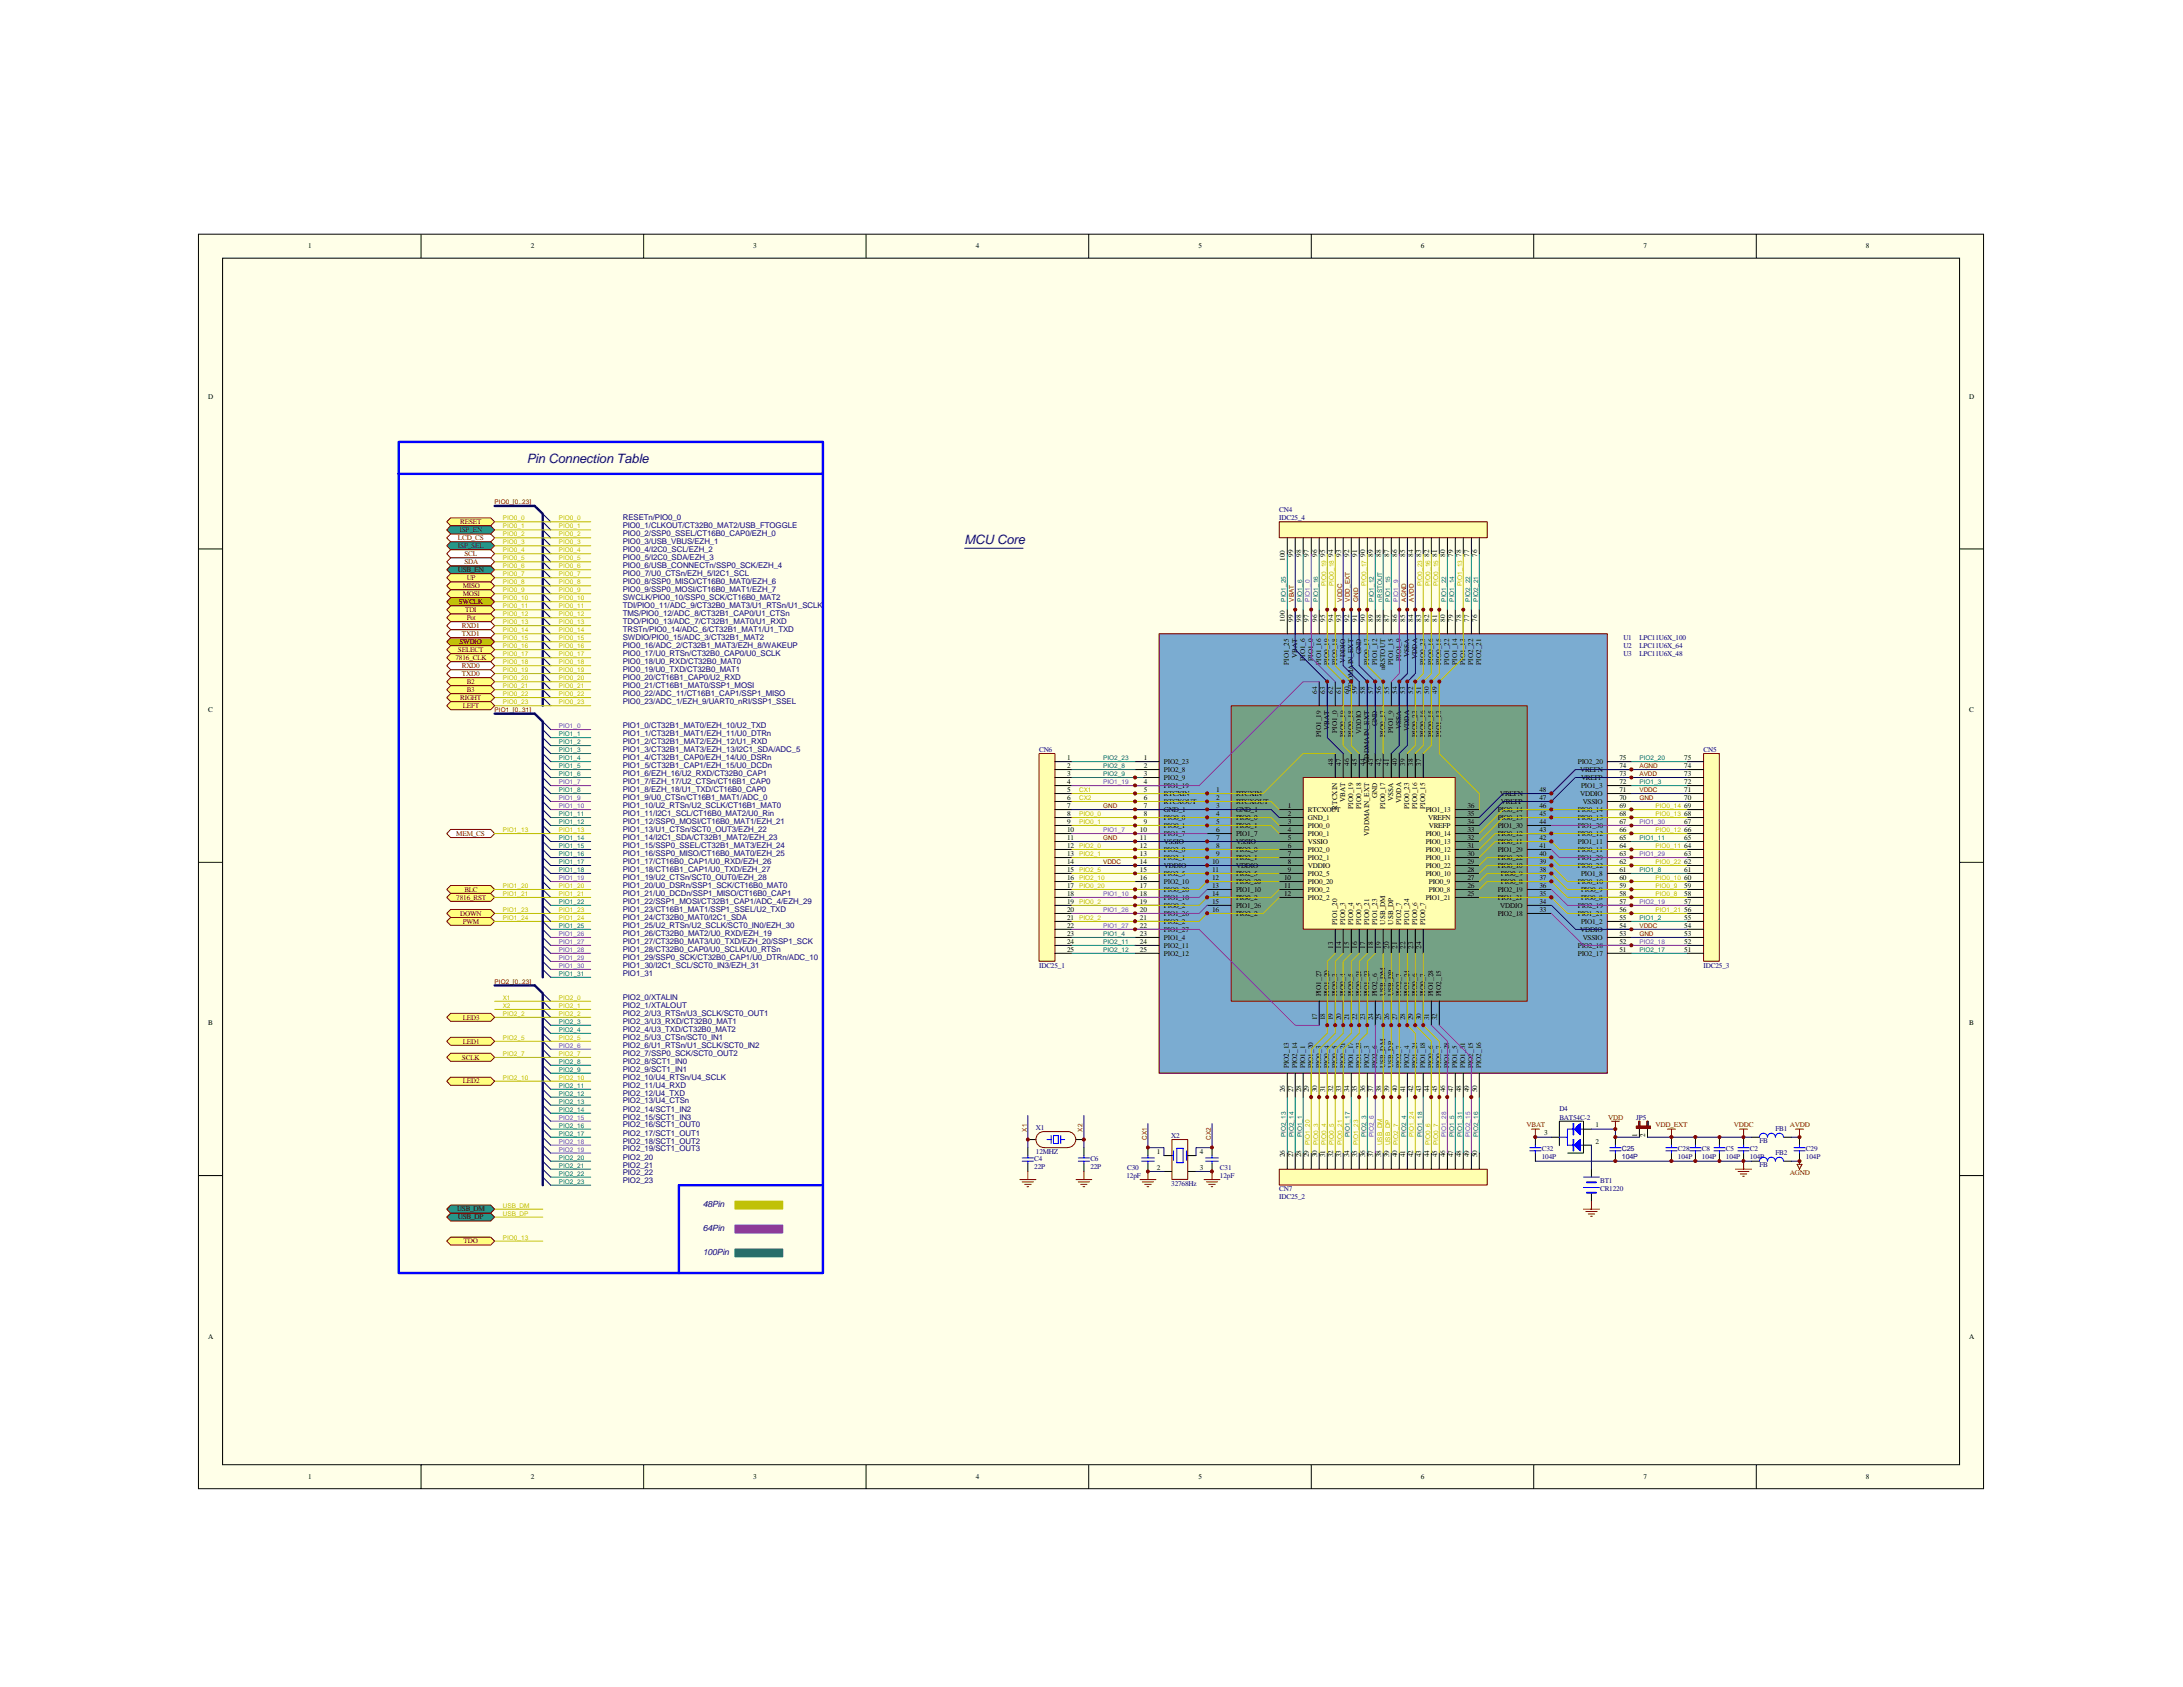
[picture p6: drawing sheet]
<svg xmlns="http://www.w3.org/2000/svg" width="279mm" height="216mm" viewBox="0 0 279 216" stroke-linecap="round" stroke-linejoin="round" font-family="sans-serif">
<defs><g id="words">
<g font-size="1.6" fill="#11037e">
<text x="67.4" y="59.3">Pin Connection Table</text>
<text x="123.5" y="69.6">MCU Core</text>
</g>
<g font-size="1.1" fill="#11037e">
<text x="90" y="154.5">48Pin</text>
<text x="90" y="157.6">64Pin</text>
<text x="90" y="160.7">100Pin</text>
</g>
<g font-size="1" fill="#11037e">
<text x="79.7" y="68.6">PIO0_2/SSP0_SSEL/CT16B0_CAP0/EZH_0</text>
<text x="79.7" y="69.6">PIO0_3/USB_VBUS/EZH_1</text>
<text x="79.7" y="70.7">PIO0_4/I2C0_SCL/EZH_2</text>
<text x="79.7" y="71.7">PIO0_5/I2C0_SDA/EZH_3</text>
<text x="79.7" y="66.6">RESETn/PIO0_0</text>
<text x="79.7" y="67.6">PIO0_1/CLKOUT/CT32B0_MAT2/USB_FTOGGLE</text>
<text x="79.7" y="73.7">PIO0_7/U0_CTSn/EZH_5/I2C1_SCL</text>
<text x="79.7" y="72.7">PIO0_6/USB_CONNECTn/SSP0_SCK/EZH_4</text>
<text x="79.7" y="74.8">PIO0_8/SSP0_MISO/CT16B0_MAT0/EZH_6</text>
<text x="79.7" y="75.8">PIO0_9/SSP0_MOSI/CT16B0_MAT1/EZH_7</text>
<text x="79.7" y="76.8">SWCLK/PIO0_10/SSP0_SCK/CT16B0_MAT2</text>
<text x="79.7" y="77.8">TDI/PIO0_11/ADC_9/CT32B0_MAT3/U1_RTSn/U1_SCLK</text>
<text x="79.7" y="80.9">TRSTn/PIO0_14/ADC_6/CT32B1_MAT1/U1_TXD</text>
<text x="79.7" y="78.8">TMS/PIO0_12/ADC_8/CT32B1_CAP0/U1_CTSn</text>
<text x="79.7" y="81.9">SWDIO/PIO0_15/ADC_3/CT32B1_MAT2</text>
<text x="79.7" y="79.9">TDO/PIO0_13/ADC_7/CT32B1_MAT0/U1_RXD</text>
<text x="79.7" y="82.9">PIO0_16/ADC_2/CT32B1_MAT3/EZH_8/WAKEUP</text>
<text x="79.7" y="83.9">PIO0_17/U0_RTSn/CT32B0_CAP0/U0_SCLK</text>
<text x="79.7" y="85">PIO0_18/U0_RXD/CT32B0_MAT0</text>
<text x="79.7" y="86">PIO0_19/U0_TXD/CT32B0_MAT1</text>
<text x="79.7" y="87">PIO0_20/CT16B1_CAP0/U2_RXD</text>
<text x="79.7" y="88.1">PIO0_21/CT16B1_MAT0/SSP1_MOSI</text>
<text x="79.7" y="89.1">PIO0_22/ADC_11/CT16B1_CAP1/SSP1_MISO</text>
<text x="79.7" y="90.1">PIO0_23/ADC_1/EZH_9/UART0_nRI/SSP1_SSEL</text>
<text x="79.7" y="93.2">PIO1_0/CT32B1_MAT0/EZH_10/U2_TXD</text>
<text x="79.7" y="94.2">PIO1_1/CT32B1_MAT1/EZH_11/U0_DTRn</text>
<text x="79.7" y="95.2">PIO1_2/CT32B1_MAT2/EZH_12/U1_RXD</text>
<text x="79.7" y="96.2">PIO1_3/CT32B1_MAT3/EZH_13/I2C1_SDA/ADC_5</text>
<text x="79.7" y="97.3">PIO1_4/CT32B1_CAP0/EZH_14/U0_DSRn</text>
<text x="79.7" y="98.3">PIO1_5/CT32B1_CAP1/EZH_15/U0_DCDn</text>
<text x="79.7" y="99.3">PIO1_6/EZH_16/U2_RXD/CT32B0_CAP1</text>
<text x="79.7" y="100.3">PIO1_7/EZH_17/U2_CTSn/CT16B1_CAP0</text>
<text x="79.7" y="101.3">PIO1_8/EZH_18/U1_TXD/CT16B0_CAP0</text>
<text x="79.7" y="102.4">PIO1_9/U0_CTSn/CT16B1_MAT1/ADC_0</text>
<text x="79.7" y="103.4">PIO1_10/U2_RTSn/U2_SCLK/CT16B1_MAT0</text>
<text x="79.7" y="104.4">PIO1_11/I2C1_SCL/CT16B0_MAT2/U0_Rin</text>
<text x="79.7" y="105.4">PIO1_12/SSP0_MOSI/CT16B0_MAT1/EZH_21</text>
<text x="79.7" y="106.4">PIO1_13/U1_CTSn/SCT0_OUT3/EZH_22</text>
<text x="79.7" y="107.5">PIO1_14/I2C1_SDA/CT32B1_MAT2/EZH_23</text>
<text x="79.7" y="108.5">PIO1_15/SSP0_SSEL/CT32B1_MAT3/EZH_24</text>
<text x="79.7" y="109.5">PIO1_16/SSP0_MISO/CT16B0_MAT0/EZH_25</text>
<text x="79.7" y="110.6">PIO1_17/CT16B0_CAP1/U0_RXD/EZH_26</text>
<text x="79.7" y="111.6">PIO1_18/CT16B1_CAP1/U0_TXD/EZH_27</text>
<text x="79.7" y="112.6">PIO1_19/U2_CTSn/SCT0_OUT0/EZH_28</text>
<text x="79.7" y="113.6">PIO1_20/U0_DSRn/SSP1_SCK/CT16B0_MAT0</text>
<text x="79.7" y="114.6">PIO1_21/U0_DCDn/SSP1_MISO/CT16B0_CAP1</text>
<text x="79.7" y="115.7">PIO1_22/SSP1_MOSI/CT32B1_CAP1/ADC_4/EZH_29</text>
<text x="79.7" y="116.7">PIO1_23/CT16B1_MAT1/SSP1_SSEL/U2_TXD</text>
<text x="79.7" y="117.7">PIO1_24/CT32B0_MAT0/I2C1_SDA</text>
<text x="79.7" y="118.7">PIO1_25/U2_RTSn/U2_SCLK/SCT0_IN0/EZH_30</text>
<text x="79.7" y="119.8">PIO1_26/CT32B0_MAT2/U0_RXD/EZH_19</text>
<text x="79.7" y="120.8">PIO1_27/CT32B0_MAT3/U0_TXD/EZH_20/SSP1_SCK</text>
<text x="79.7" y="121.8">PIO1_28/CT32B0_CAP0/U0_SCLK/U0_RTSn</text>
<text x="79.7" y="122.8">PIO1_29/SSP0_SCK/CT32B0_CAP1/U0_DTRn/ADC_10</text>
<text x="79.7" y="123.8">PIO1_30/I2C1_SCL/SCT0_IN3/EZH_31</text>
<text x="79.7" y="124.9">PIO1_31</text>
<text x="79.7" y="127.9">PIO2_0/XTALIN</text>
<text x="79.7" y="128.9">PIO2_1/XTALOUT</text>
<text x="79.7" y="130">PIO2_2/U3_RTSn/U3_SCLK/SCT0_OUT1</text>
<text x="79.7" y="131">PIO2_3/U3_RXD/CT32B0_MAT1</text>
<text x="79.7" y="132">PIO2_4/U3_TXD/CT32B0_MAT2</text>
<text x="79.7" y="133.1">PIO2_5/U3_CTSn/SCT0_IN1</text>
<text x="79.7" y="134.1">PIO2_6/U1_RTSn/U1_SCLK/SCT0_IN2</text>
<text x="79.7" y="135.1">PIO2_7/SSP0_SCK/SCT0_OUT2</text>
<text x="79.7" y="136.1">PIO2_8/SCT1_IN0</text>
<text x="79.7" y="137.1">PIO2_9/SCT1_IN1</text>
<text x="79.7" y="138.2">PIO2_10/U4_RTSn/U4_SCLK</text>
<text x="79.7" y="139.2">PIO2_11/U4_RXD</text>
<text x="79.7" y="140.2">PIO2_12/U4_TXD</text>
<text x="79.7" y="141.2">PIO2_13/U4_CTSn</text>
<text x="79.7" y="142.3">PIO2_14/SCT1_IN2</text>
<text x="79.7" y="143.3">PIO2_15/SCT1_IN3</text>
<text x="79.7" y="144.3">PIO2_16/SCT1_OUT0</text>
<text x="79.7" y="145.3">PIO2_17/SCT1_OUT1</text>
<text x="79.7" y="146.3">PIO2_18/SCT1_OUT2</text>
<text x="79.7" y="147.4">PIO2_19/SCT1_OUT3</text>
<text x="79.7" y="148.4">PIO2_20</text>
<text x="79.7" y="149.4">PIO2_21</text>
<text x="79.7" y="150.4">PIO2_22</text>
<text x="79.7" y="151.4">PIO2_23</text>
</g>
<g font-size=".9">
<text x="39.5" y="31.8">1</text>
<text x="67.9" y="31.8">2</text>
<text x="96.4" y="31.8">3</text>
<text x="124.9" y="31.8">4</text>
<text x="153.4" y="31.8">5</text>
<text x="181.9" y="31.8">6</text>
<text x="210.4" y="31.8">7</text>
<text x="238.8" y="31.8">8</text>
<text x="26.6" y="51">D</text>
<text x="252.1" y="51">D</text>
<text x="164.5" y="71.8" transform="rotate(-90 164.5 71.8)">100</text>
<text x="165.5" y="71.3" transform="rotate(-90 165.5 71.3)">99</text>
<text x="166.5" y="71.3" transform="rotate(-90 166.5 71.3)">98</text>
<text x="167.5" y="71.3" transform="rotate(-90 167.5 71.3)">97</text>
<text x="168.6" y="71.3" transform="rotate(-90 168.6 71.3)">96</text>
<text x="169.6" y="71.3" transform="rotate(-90 169.6 71.3)">95</text>
<text x="170.6" y="71.3" transform="rotate(-90 170.6 71.3)">94</text>
<text x="171.6" y="71.3" transform="rotate(-90 171.6 71.3)">93</text>
<text x="172.7" y="71.3" transform="rotate(-90 172.7 71.3)">92</text>
<text x="173.7" y="71.3" transform="rotate(-90 173.7 71.3)">91</text>
<text x="174.7" y="71.3" transform="rotate(-90 174.7 71.3)">90</text>
<text x="175.7" y="71.3" transform="rotate(-90 175.7 71.3)">89</text>
<text x="176.8" y="71.3" transform="rotate(-90 176.8 71.3)">88</text>
<text x="177.8" y="71.3" transform="rotate(-90 177.8 71.3)">87</text>
<text x="178.8" y="71.3" transform="rotate(-90 178.8 71.3)">86</text>
<text x="179.8" y="71.3" transform="rotate(-90 179.8 71.3)">85</text>
<text x="180.9" y="71.3" transform="rotate(-90 180.9 71.3)">84</text>
<text x="181.9" y="71.3" transform="rotate(-90 181.9 71.3)">83</text>
<text x="182.9" y="71.3" transform="rotate(-90 182.9 71.3)">82</text>
<text x="183.9" y="71.3" transform="rotate(-90 183.9 71.3)">81</text>
<text x="185" y="71.3" transform="rotate(-90 185 71.3)">80</text>
<text x="186" y="71.3" transform="rotate(-90 186 71.3)">79</text>
<text x="187" y="71.3" transform="rotate(-90 187 71.3)">78</text>
<text x="188" y="71.3" transform="rotate(-90 188 71.3)">77</text>
<text x="189.1" y="71.3" transform="rotate(-90 189.1 71.3)">76</text>
<text x="164.5" y="79.6" transform="rotate(-90 164.5 79.6)">100</text>
<text x="165.5" y="79.6" transform="rotate(-90 165.5 79.6)">99</text>
<text x="166.5" y="79.6" transform="rotate(-90 166.5 79.6)">98</text>
<text x="167.5" y="79.6" transform="rotate(-90 167.5 79.6)">97</text>
<text x="168.6" y="79.6" transform="rotate(-90 168.6 79.6)">96</text>
<text x="169.6" y="79.6" transform="rotate(-90 169.6 79.6)">95</text>
<text x="170.6" y="79.6" transform="rotate(-90 170.6 79.6)">94</text>
<text x="171.6" y="79.6" transform="rotate(-90 171.6 79.6)">93</text>
<text x="172.7" y="79.6" transform="rotate(-90 172.7 79.6)">92</text>
<text x="173.7" y="79.6" transform="rotate(-90 173.7 79.6)">91</text>
<text x="174.2" y="83.8" transform="rotate(-90 174.2 83.8)">GND</text>
<text x="174.7" y="79.6" transform="rotate(-90 174.7 79.6)">90</text>
<text x="175.7" y="79.6" transform="rotate(-90 175.7 79.6)">89</text>
<text x="176.8" y="79.6" transform="rotate(-90 176.8 79.6)">88</text>
<text x="177.8" y="79.6" transform="rotate(-90 177.8 79.6)">87</text>
<text x="178.8" y="79.6" transform="rotate(-90 178.8 79.6)">86</text>
<text x="179.8" y="79.6" transform="rotate(-90 179.8 79.6)">85</text>
<text x="180.9" y="79.6" transform="rotate(-90 180.9 79.6)">84</text>
<text x="181.9" y="79.6" transform="rotate(-90 181.9 79.6)">83</text>
<text x="182.9" y="79.6" transform="rotate(-90 182.9 79.6)">82</text>
<text x="183.9" y="79.6" transform="rotate(-90 183.9 79.6)">81</text>
<text x="185" y="79.6" transform="rotate(-90 185 79.6)">80</text>
<text x="186" y="79.6" transform="rotate(-90 186 79.6)">79</text>
<text x="187" y="79.6" transform="rotate(-90 187 79.6)">78</text>
<text x="188" y="79.6" transform="rotate(-90 188 79.6)">77</text>
<text x="189.1" y="79.6" transform="rotate(-90 189.1 79.6)">76</text>
<text x="165" y="85.1" transform="rotate(-90 165 85.1)">PIO1_25</text>
<text x="166" y="84.3" transform="rotate(-90 166 84.3)">VBAT</text>
<text x="167" y="84.6" transform="rotate(-90 167 84.6)">PIO1_6</text>
<text x="168.1" y="84.6" transform="rotate(-90 168.1 84.6)">PIO1_0</text>
<text x="168.6" y="88.8" transform="rotate(-90 168.6 88.8)">64</text>
<text x="169.1" y="85.1" transform="rotate(-90 169.1 85.1)">PIO1_16</text>
<text x="169.6" y="88.8" transform="rotate(-90 169.6 88.8)">63</text>
<text x="170.1" y="85.1" transform="rotate(-90 170.1 85.1)">PIO0_19</text>
<text x="170.6" y="88.8" transform="rotate(-90 170.6 88.8)">62</text>
<text x="171.1" y="85.1" transform="rotate(-90 171.1 85.1)">PIO0_18</text>
<text x="171.6" y="88.8" transform="rotate(-90 171.6 88.8)">61</text>
<text x="172.1" y="84.8" transform="rotate(-90 172.1 84.8)">VDDIO</text>
<text x="172.7" y="88.8" transform="rotate(-90 172.7 88.8)">60</text>
<text x="173.2" y="88.6" transform="rotate(-90 173.2 88.6)">VDDMAIN_EXT</text>
<text x="173.7" y="88.8" transform="rotate(-90 173.7 88.8)">59</text>
<text x="174.7" y="88.8" transform="rotate(-90 174.7 88.8)">58</text>
<text x="175.2" y="85.1" transform="rotate(-90 175.2 85.1)">PIO0_17</text>
<text x="175.7" y="88.8" transform="rotate(-90 175.7 88.8)">57</text>
<text x="176.3" y="85.1" transform="rotate(-90 176.3 85.1)">PIO1_12</text>
<text x="176.8" y="88.8" transform="rotate(-90 176.8 88.8)">56</text>
<text x="177.3" y="85.8" transform="rotate(-90 177.3 85.8)">nRSTOUT</text>
<text x="177.8" y="88.8" transform="rotate(-90 177.8 88.8)">55</text>
<text x="178.3" y="85.1" transform="rotate(-90 178.3 85.1)">PIO1_15</text>
<text x="178.8" y="88.8" transform="rotate(-90 178.8 88.8)">54</text>
<text x="179.3" y="84.6" transform="rotate(-90 179.3 84.6)">PIO1_9</text>
<text x="179.8" y="88.8" transform="rotate(-90 179.8 88.8)">53</text>
<text x="180.4" y="84.1" transform="rotate(-90 180.4 84.1)">VSSA</text>
<text x="180.9" y="88.8" transform="rotate(-90 180.9 88.8)">52</text>
<text x="181.4" y="84.4" transform="rotate(-90 181.4 84.4)">VDDA</text>
<text x="181.9" y="88.8" transform="rotate(-90 181.9 88.8)">51</text>
<text x="182.4" y="85.1" transform="rotate(-90 182.4 85.1)">PIO0_23</text>
<text x="182.9" y="88.8" transform="rotate(-90 182.9 88.8)">50</text>
<text x="183.4" y="85.1" transform="rotate(-90 183.4 85.1)">PIO0_16</text>
<text x="183.9" y="88.8" transform="rotate(-90 183.9 88.8)">49</text>
<text x="184.4" y="85.1" transform="rotate(-90 184.4 85.1)">PIO0_15</text>
<text x="185.5" y="85.1" transform="rotate(-90 185.5 85.1)">PIO1_22</text>
<text x="186.5" y="85.1" transform="rotate(-90 186.5 85.1)">PIO1_14</text>
<text x="187.5" y="85.1" transform="rotate(-90 187.5 85.1)">PIO1_13</text>
<text x="188.6" y="85.1" transform="rotate(-90 188.6 85.1)">PIO2_22</text>
<text x="189.6" y="85.1" transform="rotate(-90 189.6 85.1)">PIO2_21</text>
<text x="26.6" y="91.1">C</text>
<text x="169.1" y="94.3" transform="rotate(-90 169.1 94.3)">PIO1_19</text>
<text x="170.1" y="93.5" transform="rotate(-90 170.1 93.5)">VBAT</text>
<text x="171.1" y="93.8" transform="rotate(-90 171.1 93.8)">PIO1_0</text>
<text x="172.1" y="94.3" transform="rotate(-90 172.1 94.3)">PIO0_19</text>
<text x="173.2" y="94.3" transform="rotate(-90 173.2 94.3)">PIO0_18</text>
<text x="174.2" y="94" transform="rotate(-90 174.2 94)">VDDIO</text>
<text x="176.3" y="93" transform="rotate(-90 176.3 93)">GND</text>
<text x="177.3" y="94.3" transform="rotate(-90 177.3 94.3)">PIO0_17</text>
<text x="178.3" y="93.8" transform="rotate(-90 178.3 93.8)">PIO1_9</text>
<text x="179.3" y="93.3" transform="rotate(-90 179.3 93.3)">VSSA</text>
<text x="180.4" y="93.6" transform="rotate(-90 180.4 93.6)">VDDA</text>
<text x="181.4" y="94.3" transform="rotate(-90 181.4 94.3)">PIO0_23</text>
<text x="182.4" y="94.3" transform="rotate(-90 182.4 94.3)">PIO0_16</text>
<text x="183.4" y="94.3" transform="rotate(-90 183.4 94.3)">PIO0_15</text>
<text x="184.4" y="94.3" transform="rotate(-90 184.4 94.3)">PIO1_13</text>
<text x="252.1" y="91.1">C</text>
<text x="136.6" y="97.2">1</text>
<text x="136.6" y="98.3">2</text>
<text x="136.6" y="99.3">3</text>
<text x="136.6" y="100.3">4</text>
<text x="136.6" y="101.3">5</text>
<text x="146.4" y="101.3">5</text>
<text x="146.4" y="100.3">4</text>
<text x="146.4" y="99.3">3</text>
<text x="146.4" y="98.3">2</text>
<text x="146.4" y="97.2">1</text>
<text x="149" y="101.9">RTCXIN</text>
<text x="149" y="100.8">PIO1_19</text>
<text x="149" y="99.8">PIO2_9</text>
<text x="149" y="98.8">PIO2_8</text>
<text x="149" y="97.8">PIO2_23</text>
<text x="155.6" y="101.3">1</text>
<text x="158.2" y="101.9">RTCXIN</text>
<text x="170.6" y="98" transform="rotate(-90 170.6 98)">48</text>
<text x="171.6" y="98" transform="rotate(-90 171.6 98)">47</text>
<text x="172.7" y="98" transform="rotate(-90 172.7 98)">46</text>
<text x="173.7" y="98" transform="rotate(-90 173.7 98)">45</text>
<text x="174.7" y="98" transform="rotate(-90 174.7 98)">44</text>
<text x="175.2" y="97.8" transform="rotate(-90 175.2 97.8)">VDDMAIN_EXT</text>
<text x="175.7" y="98" transform="rotate(-90 175.7 98)">43</text>
<text x="176.8" y="98" transform="rotate(-90 176.8 98)">42</text>
<text x="177.8" y="98" transform="rotate(-90 177.8 98)">41</text>
<text x="178.8" y="98" transform="rotate(-90 178.8 98)">40</text>
<text x="179.8" y="98" transform="rotate(-90 179.8 98)">39</text>
<text x="180.9" y="98" transform="rotate(-90 180.9 98)">38</text>
<text x="181.9" y="98" transform="rotate(-90 181.9 98)">37</text>
<text x="192" y="101.9">VREFN</text>
<text x="197" y="101.3">48</text>
<text x="202" y="97.8">PIO2_20</text>
<text x="202.2" y="98.8">VREFN</text>
<text x="202.2" y="101.9">VDDIO</text>
<text x="202.4" y="99.8">VREFP</text>
<text x="202.4" y="100.8">PIO1_3</text>
<text x="207.3" y="98.3">74</text>
<text x="207.3" y="99.3">73</text>
<text x="207.3" y="101.3">71</text>
<text x="207.3" y="100.3">72</text>
<text x="207.3" y="97.2">75</text>
<text x="215.6" y="101.3">71</text>
<text x="215.6" y="100.3">72</text>
<text x="215.6" y="99.3">73</text>
<text x="215.6" y="98.3">74</text>
<text x="215.6" y="97.2">75</text>
<text x="136.6" y="102.4">6</text>
<text x="136.6" y="103.4">7</text>
<text x="136.6" y="104.4">8</text>
<text x="136.6" y="105.4">9</text>
<text x="136.6" y="106.4">10</text>
<text x="136.6" y="107.5">11</text>
<text x="145.9" y="107.5">11</text>
<text x="145.9" y="106.4">10</text>
<text x="146.4" y="105.4">9</text>
<text x="146.4" y="104.4">8</text>
<text x="146.4" y="103.4">7</text>
<text x="146.4" y="102.4">6</text>
<text x="149" y="105.9">PIO0_1</text>
<text x="149" y="104.9">PIO0_0</text>
<text x="149" y="108">VSSIO</text>
<text x="149" y="103.9">GND_1</text>
<text x="149" y="102.9">RTCXOUT</text>
<text x="149" y="107">PIO1_7</text>
<text x="155.6" y="105.4">5</text>
<text x="155.6" y="104.4">4</text>
<text x="155.6" y="106.4">6</text>
<text x="155.6" y="107.5">7</text>
<text x="155.6" y="103.4">3</text>
<text x="155.6" y="102.4">2</text>
<text x="158.2" y="105.9">PIO0_1</text>
<text x="158.2" y="104.9">PIO0_0</text>
<text x="158.2" y="107">PIO1_7</text>
<text x="158.2" y="108">VSSIO</text>
<text x="158.2" y="103.9">GND_1</text>
<text x="158.2" y="102.9">RTCXOUT</text>
<text x="164.8" y="106.4">4</text>
<text x="164.8" y="105.4">3</text>
<text x="164.8" y="107.5">5</text>
<text x="164.8" y="104.4">2</text>
<text x="164.8" y="103.4">1</text>
<text x="167.4" y="107">PIO0_1</text>
<text x="167.4" y="105.9">PIO0_0</text>
<text x="167.4" y="108">VSSIO</text>
<text x="167.4" y="104.9">GND_1</text>
<text x="167.4" y="103.9">RTCXOUT</text>
<text x="171.1" y="103.6" transform="rotate(-90 171.1 103.6)">RTCXIN</text>
<text x="172.1" y="102.7" transform="rotate(-90 172.1 102.7)">VBAT</text>
<text x="173.2" y="103.5" transform="rotate(-90 173.2 103.5)">PIO0_19</text>
<text x="174.2" y="103.5" transform="rotate(-90 174.2 103.5)">PIO0_18</text>
<text x="175.2" y="107" transform="rotate(-90 175.2 107)">VDDMAIN_EXT</text>
<text x="176.3" y="102.2" transform="rotate(-90 176.3 102.2)">GND</text>
<text x="177.3" y="103.5" transform="rotate(-90 177.3 103.5)">PIO0_17</text>
<text x="178.3" y="102.5" transform="rotate(-90 178.3 102.5)">VSSA</text>
<text x="179.3" y="102.8" transform="rotate(-90 179.3 102.8)">VDDA</text>
<text x="180.4" y="103.5" transform="rotate(-90 180.4 103.5)">PIO0_23</text>
<text x="181.4" y="103.5" transform="rotate(-90 181.4 103.5)">PIO0_16</text>
<text x="182.4" y="103.5" transform="rotate(-90 182.4 103.5)">PIO0_15</text>
<text x="182.5" y="107">PIO0_14</text>
<text x="182.5" y="108">PIO0_13</text>
<text x="182.5" y="103.9">PIO1_13</text>
<text x="182.8" y="104.9">VREFN</text>
<text x="182.9" y="105.9">VREFP</text>
<text x="187.8" y="104.4">35</text>
<text x="187.8" y="106.4">33</text>
<text x="187.8" y="107.5">32</text>
<text x="187.8" y="103.4">36</text>
<text x="187.8" y="105.4">34</text>
<text x="191.7" y="103.9">PIO0_14</text>
<text x="191.7" y="104.9">PIO0_13</text>
<text x="191.7" y="107">PIO0_12</text>
<text x="191.7" y="108">PIO0_11</text>
<text x="191.7" y="105.9">PIO1_30</text>
<text x="192.1" y="102.9">VREFP</text>
<text x="197" y="103.4">46</text>
<text x="197" y="104.4">45</text>
<text x="197" y="106.4">43</text>
<text x="197" y="107.5">42</text>
<text x="197" y="105.4">44</text>
<text x="197" y="102.4">47</text>
<text x="202" y="103.9">PIO0_14</text>
<text x="202" y="104.9">PIO0_13</text>
<text x="202" y="107">PIO0_12</text>
<text x="202" y="105.9">PIO1_30</text>
<text x="202" y="108">PIO1_11</text>
<text x="202.6" y="102.9">VSSIO</text>
<text x="207.3" y="103.4">69</text>
<text x="207.3" y="104.4">68</text>
<text x="207.3" y="106.4">66</text>
<text x="207.3" y="102.4">70</text>
<text x="207.3" y="105.4">67</text>
<text x="207.3" y="107.5">65</text>
<text x="215.6" y="107.5">65</text>
<text x="215.6" y="106.4">66</text>
<text x="215.6" y="105.4">67</text>
<text x="215.6" y="104.4">68</text>
<text x="215.6" y="103.4">69</text>
<text x="215.6" y="102.4">70</text>
<text x="136.6" y="108.5">12</text>
<text x="136.6" y="109.5">13</text>
<text x="136.6" y="110.6">14</text>
<text x="136.6" y="111.6">15</text>
<text x="136.6" y="112.6">16</text>
<text x="136.6" y="113.6">17</text>
<text x="145.9" y="113.6">17</text>
<text x="145.9" y="110.6">14</text>
<text x="145.9" y="112.6">16</text>
<text x="145.9" y="111.6">15</text>
<text x="145.9" y="109.5">13</text>
<text x="145.9" y="108.5">12</text>
<text x="149" y="111.1">VDDIO</text>
<text x="149" y="113.1">PIO2_10</text>
<text x="149" y="112.1">PIO2_5</text>
<text x="149" y="110">PIO2_1</text>
<text x="149" y="109">PIO2_0</text>
<text x="155.1" y="112.6">12</text>
<text x="155.1" y="113.6">13</text>
<text x="155.1" y="111.6">11</text>
<text x="155.1" y="110.6">10</text>
<text x="155.6" y="109.5">9</text>
<text x="155.6" y="108.5">8</text>
<text x="158.2" y="113.1">PIO0_20</text>
<text x="158.2" y="112.1">PIO2_5</text>
<text x="158.2" y="111.1">VDDIO</text>
<text x="158.2" y="110">PIO2_1</text>
<text x="158.2" y="109">PIO2_0</text>
<text x="164.3" y="113.6">11</text>
<text x="164.3" y="112.6">10</text>
<text x="164.8" y="111.6">9</text>
<text x="164.8" y="110.6">8</text>
<text x="164.8" y="109.5">7</text>
<text x="164.8" y="108.5">6</text>
<text x="167.4" y="113.1">PIO0_20</text>
<text x="167.4" y="112.1">PIO2_5</text>
<text x="167.4" y="111.1">VDDIO</text>
<text x="167.4" y="110">PIO2_1</text>
<text x="167.4" y="109">PIO2_0</text>
<text x="182.5" y="109">PIO0_12</text>
<text x="182.5" y="110">PIO0_11</text>
<text x="182.5" y="111.1">PIO0_22</text>
<text x="182.5" y="112.1">PIO0_10</text>
<text x="182.9" y="113.1">PIO0_9</text>
<text x="187.8" y="108.5">31</text>
<text x="187.8" y="109.5">30</text>
<text x="187.8" y="110.6">29</text>
<text x="187.8" y="111.6">28</text>
<text x="187.8" y="112.6">27</text>
<text x="187.8" y="113.6">26</text>
<text x="191.7" y="110">PIO0_22</text>
<text x="191.7" y="111.1">PIO0_10</text>
<text x="191.7" y="109">PIO1_29</text>
<text x="192.1" y="112.1">PIO0_9</text>
<text x="192.1" y="113.1">PIO0_8</text>
<text x="197" y="109.5">40</text>
<text x="197" y="110.6">39</text>
<text x="197" y="111.6">38</text>
<text x="197" y="112.6">37</text>
<text x="197" y="108.5">41</text>
<text x="197" y="113.6">36</text>
<text x="202" y="109">PIO0_11</text>
<text x="202" y="111.1">PIO0_22</text>
<text x="202" y="113.1">PIO0_10</text>
<text x="202" y="110">PIO1_29</text>
<text x="202.4" y="112.1">PIO1_8</text>
<text x="207.3" y="113.6">59</text>
<text x="207.3" y="111.6">61</text>
<text x="207.3" y="108.5">64</text>
<text x="207.3" y="110.6">62</text>
<text x="207.3" y="112.6">60</text>
<text x="207.3" y="109.5">63</text>
<text x="215.6" y="113.6">59</text>
<text x="215.6" y="112.6">60</text>
<text x="215.6" y="111.6">61</text>
<text x="215.6" y="110.6">62</text>
<text x="215.6" y="109.5">63</text>
<text x="215.6" y="108.5">64</text>
<text x="136.6" y="114.6">18</text>
<text x="136.6" y="115.7">19</text>
<text x="136.6" y="116.7">20</text>
<text x="136.6" y="117.7">21</text>
<text x="136.6" y="118.7">22</text>
<text x="136.6" y="119.7">23</text>
<text x="145.9" y="115.7">19</text>
<text x="145.9" y="119.7">23</text>
<text x="145.9" y="118.7">22</text>
<text x="145.9" y="116.7">20</text>
<text x="145.9" y="114.6">18</text>
<text x="145.9" y="117.7">21</text>
<text x="149" y="116.2">PIO0_2</text>
<text x="149" y="114.1">PIO0_20</text>
<text x="149" y="119.2">PIO1_27</text>
<text x="149" y="117.2">PIO1_26</text>
<text x="149" y="115.1">PIO1_10</text>
<text x="149" y="118.2">PIO2_2</text>
<text x="155.1" y="114.6">14</text>
<text x="155.1" y="115.7">15</text>
<text x="155.1" y="116.7">16</text>
<text x="158.2" y="115.1">PIO0_2</text>
<text x="158.2" y="116.2">PIO1_26</text>
<text x="158.2" y="114.1">PIO1_10</text>
<text x="158.2" y="117.2">PIO2_2</text>
<text x="164.3" y="114.6">12</text>
<text x="167.4" y="114.1">PIO0_2</text>
<text x="167.4" y="115.1">PIO2_2</text>
<text x="171.1" y="118.3" transform="rotate(-90 171.1 118.3)">PIO1_20</text>
<text x="172.1" y="118.3" transform="rotate(-90 172.1 118.3)">PIO0_3</text>
<text x="173.2" y="118.3" transform="rotate(-90 173.2 118.3)">PIO0_4</text>
<text x="174.2" y="118.3" transform="rotate(-90 174.2 118.3)">PIO0_5</text>
<text x="175.2" y="118.3" transform="rotate(-90 175.2 118.3)">PIO0_21</text>
<text x="176.3" y="118.3" transform="rotate(-90 176.3 118.3)">PIO1_23</text>
<text x="177.3" y="118.3" transform="rotate(-90 177.3 118.3)">USB_DM</text>
<text x="178.3" y="118.3" transform="rotate(-90 178.3 118.3)">USB_DP</text>
<text x="179.3" y="118.3" transform="rotate(-90 179.3 118.3)">PIO2_7</text>
<text x="180.4" y="118.3" transform="rotate(-90 180.4 118.3)">PIO1_24</text>
<text x="181.4" y="118.3" transform="rotate(-90 181.4 118.3)">PIO0_6</text>
<text x="182.4" y="118.3" transform="rotate(-90 182.4 118.3)">PIO0_7</text>
<text x="182.5" y="115.1">PIO1_21</text>
<text x="182.9" y="114.1">PIO0_8</text>
<text x="187.8" y="114.6">25</text>
<text x="191.7" y="115.1">PIO1_21</text>
<text x="191.7" y="114.1">PIO2_19</text>
<text x="191.7" y="117.2">PIO2_18</text>
<text x="192" y="116.2">VDDIO</text>
<text x="197" y="114.6">35</text>
<text x="197" y="115.7">34</text>
<text x="197" y="116.7">33</text>
<text x="202" y="117.2">PIO1_21</text>
<text x="202" y="116.2">PIO2_19</text>
<text x="202.2" y="119.2">VDDIO</text>
<text x="202.4" y="114.1">PIO0_9</text>
<text x="202.4" y="115.1">PIO0_8</text>
<text x="202.4" y="118.2">PIO1_2</text>
<text x="207.3" y="114.6">58</text>
<text x="207.3" y="118.7">54</text>
<text x="207.3" y="117.7">55</text>
<text x="207.3" y="119.7">53</text>
<text x="207.3" y="116.7">56</text>
<text x="207.3" y="115.7">57</text>
<text x="215.6" y="119.7">53</text>
<text x="215.6" y="118.7">54</text>
<text x="215.6" y="117.7">55</text>
<text x="215.6" y="116.7">56</text>
<text x="215.6" y="115.7">57</text>
<text x="215.6" y="114.6">58</text>
<text x="136.6" y="120.8">24</text>
<text x="136.6" y="121.8">25</text>
<text x="145.9" y="121.8">25</text>
<text x="145.9" y="120.8">24</text>
<text x="149" y="120.3">PIO1_4</text>
<text x="149" y="122.3">PIO2_12</text>
<text x="149" y="121.3">PIO2_11</text>
<text x="170.6" y="121.4" transform="rotate(-90 170.6 121.4)">13</text>
<text x="171.6" y="121.4" transform="rotate(-90 171.6 121.4)">14</text>
<text x="172.7" y="121.4" transform="rotate(-90 172.7 121.4)">15</text>
<text x="173.7" y="121.4" transform="rotate(-90 173.7 121.4)">16</text>
<text x="174.7" y="121.4" transform="rotate(-90 174.7 121.4)">17</text>
<text x="175.7" y="121.4" transform="rotate(-90 175.7 121.4)">18</text>
<text x="176.8" y="121.4" transform="rotate(-90 176.8 121.4)">19</text>
<text x="177.8" y="121.4" transform="rotate(-90 177.8 121.4)">20</text>
<text x="178.8" y="121.4" transform="rotate(-90 178.8 121.4)">21</text>
<text x="179.8" y="121.4" transform="rotate(-90 179.8 121.4)">22</text>
<text x="180.9" y="121.4" transform="rotate(-90 180.9 121.4)">23</text>
<text x="181.9" y="121.4" transform="rotate(-90 181.9 121.4)">24</text>
<text x="202" y="121.3">PIO2_18</text>
<text x="202" y="122.3">PIO2_17</text>
<text x="202.6" y="120.3">VSSIO</text>
<text x="207.3" y="120.8">52</text>
<text x="207.3" y="121.8">51</text>
<text x="215.6" y="121.8">51</text>
<text x="215.6" y="120.8">52</text>
<text x="26.6" y="131.2">B</text>
<text x="168.6" y="130.6" transform="rotate(-90 168.6 130.6)">17</text>
<text x="169.1" y="127.5" transform="rotate(-90 169.1 127.5)">PIO1_27</text>
<text x="169.6" y="130.6" transform="rotate(-90 169.6 130.6)">18</text>
<text x="170.1" y="127.5" transform="rotate(-90 170.1 127.5)">PIO1_20</text>
<text x="170.6" y="130.6" transform="rotate(-90 170.6 130.6)">19</text>
<text x="171.1" y="127.5" transform="rotate(-90 171.1 127.5)">PIO0_3</text>
<text x="171.6" y="130.6" transform="rotate(-90 171.6 130.6)">20</text>
<text x="172.1" y="127.5" transform="rotate(-90 172.1 127.5)">PIO0_4</text>
<text x="172.7" y="130.6" transform="rotate(-90 172.7 130.6)">21</text>
<text x="173.2" y="127.5" transform="rotate(-90 173.2 127.5)">PIO0_5</text>
<text x="173.7" y="130.6" transform="rotate(-90 173.7 130.6)">22</text>
<text x="174.2" y="127.5" transform="rotate(-90 174.2 127.5)">PIO0_21</text>
<text x="174.7" y="130.6" transform="rotate(-90 174.7 130.6)">23</text>
<text x="175.2" y="127.5" transform="rotate(-90 175.2 127.5)">PIO1_23</text>
<text x="175.7" y="130.6" transform="rotate(-90 175.7 130.6)">24</text>
<text x="176.3" y="127.5" transform="rotate(-90 176.3 127.5)">PIO2_6</text>
<text x="176.8" y="130.6" transform="rotate(-90 176.8 130.6)">25</text>
<text x="177.3" y="127.5" transform="rotate(-90 177.3 127.5)">USB_DM</text>
<text x="177.8" y="130.6" transform="rotate(-90 177.8 130.6)">26</text>
<text x="178.3" y="127.5" transform="rotate(-90 178.3 127.5)">USB_DP</text>
<text x="178.8" y="130.6" transform="rotate(-90 178.8 130.6)">27</text>
<text x="179.3" y="127.5" transform="rotate(-90 179.3 127.5)">PIO2_7</text>
<text x="179.8" y="130.6" transform="rotate(-90 179.8 130.6)">28</text>
<text x="180.4" y="127.5" transform="rotate(-90 180.4 127.5)">PIO1_24</text>
<text x="180.9" y="130.6" transform="rotate(-90 180.9 130.6)">29</text>
<text x="181.4" y="127.5" transform="rotate(-90 181.4 127.5)">PIO0_6</text>
<text x="181.9" y="130.6" transform="rotate(-90 181.9 130.6)">30</text>
<text x="182.4" y="127.5" transform="rotate(-90 182.4 127.5)">PIO0_7</text>
<text x="182.9" y="130.6" transform="rotate(-90 182.9 130.6)">31</text>
<text x="183.4" y="127.5" transform="rotate(-90 183.4 127.5)">PIO1_28</text>
<text x="183.9" y="130.6" transform="rotate(-90 183.9 130.6)">32</text>
<text x="184.4" y="127.5" transform="rotate(-90 184.4 127.5)">PIO2_15</text>
<text x="252.1" y="131.2">B</text>
<text x="165" y="136.7" transform="rotate(-90 165 136.7)">PIO2_13</text>
<text x="166" y="136.7" transform="rotate(-90 166 136.7)">PIO2_14</text>
<text x="167" y="136.7" transform="rotate(-90 167 136.7)">PIO1_1</text>
<text x="168.1" y="136.7" transform="rotate(-90 168.1 136.7)">PIO1_20</text>
<text x="169.1" y="136.7" transform="rotate(-90 169.1 136.7)">PIO0_3</text>
<text x="170.1" y="136.7" transform="rotate(-90 170.1 136.7)">PIO0_4</text>
<text x="171.1" y="136.7" transform="rotate(-90 171.1 136.7)">PIO0_5</text>
<text x="172.1" y="136.7" transform="rotate(-90 172.1 136.7)">PIO0_21</text>
<text x="173.2" y="136.7" transform="rotate(-90 173.2 136.7)">PIO1_17</text>
<text x="174.2" y="136.7" transform="rotate(-90 174.2 136.7)">PIO1_23</text>
<text x="175.2" y="136.7" transform="rotate(-90 175.2 136.7)">PIO2_3</text>
<text x="176.3" y="136.7" transform="rotate(-90 176.3 136.7)">PIO2_6</text>
<text x="177.3" y="136.7" transform="rotate(-90 177.3 136.7)">USB_DM</text>
<text x="178.3" y="136.7" transform="rotate(-90 178.3 136.7)">USB_DP</text>
<text x="179.3" y="136.7" transform="rotate(-90 179.3 136.7)">PIO2_7</text>
<text x="180.4" y="136.7" transform="rotate(-90 180.4 136.7)">PIO2_4</text>
<text x="181.4" y="136.7" transform="rotate(-90 181.4 136.7)">PIO1_24</text>
<text x="182.4" y="136.7" transform="rotate(-90 182.4 136.7)">PIO1_18</text>
<text x="183.4" y="136.7" transform="rotate(-90 183.4 136.7)">PIO0_6</text>
<text x="184.4" y="136.7" transform="rotate(-90 184.4 136.7)">PIO0_7</text>
<text x="185.5" y="136.7" transform="rotate(-90 185.5 136.7)">PIO1_28</text>
<text x="186.5" y="136.7" transform="rotate(-90 186.5 136.7)">PIO1_5</text>
<text x="187.5" y="136.7" transform="rotate(-90 187.5 136.7)">PIO1_31</text>
<text x="188.6" y="136.7" transform="rotate(-90 188.6 136.7)">PIO2_15</text>
<text x="189.6" y="136.7" transform="rotate(-90 189.6 136.7)">PIO2_16</text>
<text x="164.5" y="139.8" transform="rotate(-90 164.5 139.8)">26</text>
<text x="165.5" y="139.8" transform="rotate(-90 165.5 139.8)">27</text>
<text x="166.5" y="139.8" transform="rotate(-90 166.5 139.8)">28</text>
<text x="167.5" y="139.8" transform="rotate(-90 167.5 139.8)">29</text>
<text x="168.6" y="139.8" transform="rotate(-90 168.6 139.8)">30</text>
<text x="169.6" y="139.8" transform="rotate(-90 169.6 139.8)">31</text>
<text x="170.6" y="139.8" transform="rotate(-90 170.6 139.8)">32</text>
<text x="171.6" y="139.8" transform="rotate(-90 171.6 139.8)">33</text>
<text x="172.7" y="139.8" transform="rotate(-90 172.7 139.8)">34</text>
<text x="173.7" y="139.8" transform="rotate(-90 173.7 139.8)">35</text>
<text x="174.7" y="139.8" transform="rotate(-90 174.7 139.8)">36</text>
<text x="175.7" y="139.8" transform="rotate(-90 175.7 139.8)">37</text>
<text x="176.8" y="139.8" transform="rotate(-90 176.8 139.8)">38</text>
<text x="177.8" y="139.8" transform="rotate(-90 177.8 139.8)">39</text>
<text x="178.8" y="139.8" transform="rotate(-90 178.8 139.8)">40</text>
<text x="179.8" y="139.8" transform="rotate(-90 179.8 139.8)">41</text>
<text x="180.9" y="139.8" transform="rotate(-90 180.9 139.8)">42</text>
<text x="181.9" y="139.8" transform="rotate(-90 181.9 139.8)">43</text>
<text x="182.9" y="139.8" transform="rotate(-90 182.9 139.8)">44</text>
<text x="183.9" y="139.8" transform="rotate(-90 183.9 139.8)">45</text>
<text x="185" y="139.8" transform="rotate(-90 185 139.8)">46</text>
<text x="186" y="139.8" transform="rotate(-90 186 139.8)">47</text>
<text x="187" y="139.8" transform="rotate(-90 187 139.8)">48</text>
<text x="188" y="139.8" transform="rotate(-90 188 139.8)">49</text>
<text x="189.1" y="139.8" transform="rotate(-90 189.1 139.8)">50</text>
<text x="148.1" y="147.7">1</text>
<text x="148.1" y="149.7">2</text>
<text x="153.6" y="147.7">4</text>
<text x="153.6" y="149.7">3</text>
<text x="164.5" y="148.1" transform="rotate(-90 164.5 148.1)">26</text>
<text x="165.5" y="148.1" transform="rotate(-90 165.5 148.1)">27</text>
<text x="166.5" y="148.1" transform="rotate(-90 166.5 148.1)">28</text>
<text x="167.5" y="148.1" transform="rotate(-90 167.5 148.1)">29</text>
<text x="168.6" y="148.1" transform="rotate(-90 168.6 148.1)">30</text>
<text x="169.6" y="148.1" transform="rotate(-90 169.6 148.1)">31</text>
<text x="170.6" y="148.1" transform="rotate(-90 170.6 148.1)">32</text>
<text x="171.6" y="148.1" transform="rotate(-90 171.6 148.1)">33</text>
<text x="172.7" y="148.1" transform="rotate(-90 172.7 148.1)">34</text>
<text x="173.7" y="148.1" transform="rotate(-90 173.7 148.1)">35</text>
<text x="174.7" y="148.1" transform="rotate(-90 174.7 148.1)">36</text>
<text x="175.7" y="148.1" transform="rotate(-90 175.7 148.1)">37</text>
<text x="176.8" y="148.1" transform="rotate(-90 176.8 148.1)">38</text>
<text x="177.8" y="148.1" transform="rotate(-90 177.8 148.1)">39</text>
<text x="178.8" y="148.1" transform="rotate(-90 178.8 148.1)">40</text>
<text x="179.8" y="148.1" transform="rotate(-90 179.8 148.1)">41</text>
<text x="180.9" y="148.1" transform="rotate(-90 180.9 148.1)">42</text>
<text x="181.9" y="148.1" transform="rotate(-90 181.9 148.1)">43</text>
<text x="182.9" y="148.1" transform="rotate(-90 182.9 148.1)">44</text>
<text x="183.9" y="148.1" transform="rotate(-90 183.9 148.1)">45</text>
<text x="185" y="148.1" transform="rotate(-90 185 148.1)">46</text>
<text x="186" y="148.1" transform="rotate(-90 186 148.1)">47</text>
<text x="187" y="148.1" transform="rotate(-90 187 148.1)">48</text>
<text x="188" y="148.1" transform="rotate(-90 188 148.1)">49</text>
<text x="189.1" y="148.1" transform="rotate(-90 189.1 148.1)">50</text>
<text x="197.6" y="145.3">3</text>
<text x="204.2" y="144.3">1</text>
<text x="204.2" y="146.3">2</text>
<text x="209.5" y="145.5" transform="rotate(-90 209.5 145.5)">1</text>
<text x="210.6" y="145.5" transform="rotate(-90 210.6 145.5)">2</text>
<text x="26.6" y="171.3">A</text>
<text x="252.1" y="171.3">A</text>
<text x="39.5" y="189.3">1</text>
<text x="67.9" y="189.3">2</text>
<text x="96.4" y="189.3">3</text>
<text x="124.9" y="189.3">4</text>
<text x="153.4" y="189.3">5</text>
<text x="181.9" y="189.3">6</text>
<text x="210.4" y="189.3">7</text>
<text x="238.8" y="189.3">8</text>
</g>
<g font-size=".9" fill="#000080">
<text x="163.7" y="65.6">CN4</text>
<text x="163.7" y="66.6">IDC25_4</text>
<text x="207.8" y="83.9">U3</text>
<text x="207.8" y="82.9">U2</text>
<text x="207.8" y="81.9">U1</text>
<text x="209.8" y="83.9">LPC11U6X_48</text>
<text x="209.8" y="82.9">LPC11U6X_64</text>
<text x="209.8" y="81.9">LPC11U6X_100</text>
<text x="133" y="96.2">CN6</text>
<text x="218" y="96.2">CN5</text>
<text x="133" y="123.8">IDC25_1</text>
<text x="218" y="123.8">IDC25_3</text>
<text x="199.6" y="142.2">D4</text>
<text x="199.6" y="143.3">BAT54C-2</text>
<text x="209.4" y="143.3">JP5</text>
<text x="132.4" y="148.6">C4</text>
<text x="132.4" y="149.6">22P</text>
<text x="132.6" y="144.6">X1</text>
<text x="132.6" y="147.7">12MHZ</text>
<text x="139.6" y="148.6">C6</text>
<text x="139.6" y="149.6">22P</text>
<text x="144.3" y="149.7">C30</text>
<text x="149.9" y="145.6">X2</text>
<text x="156.1" y="149.7">C31</text>
<text x="197.3" y="147.3">C32</text>
<text x="197.3" y="148.3">104P</text>
<text x="207.6" y="147.3">C25</text>
<text x="207.6" y="148.3">104P</text>
<text x="214.8" y="147.3">C28</text>
<text x="214.8" y="148.3">104P</text>
<text x="217.8" y="147.3">C8</text>
<text x="217.8" y="148.3">104P</text>
<text x="220.9" y="147.3">C5</text>
<text x="220.9" y="148.3">104P</text>
<text x="224" y="147.3">C2</text>
<text x="224" y="148.3">104P</text>
<text x="225.2" y="149.3">FB</text>
<text x="225.2" y="146.2">FB</text>
<text x="227.2" y="147.9">FB2</text>
<text x="227.2" y="144.8">FB1</text>
<text x="231.1" y="147.3">C29</text>
<text x="231.1" y="148.3">104P</text>
<text x="144.2" y="150.7">12pF</text>
<text x="149.9" y="151.8">32768Hz</text>
<text x="156.1" y="150.7">12pF</text>
<text x="163.7" y="152.5">CN7</text>
<text x="163.7" y="153.5">IDC25_2</text>
<text x="204.8" y="151.3">BT1</text>
<text x="204.8" y="152.4">CR1220</text>
</g>
<g font-size=".9" fill="#800000">
<text x="58.6" y="69.1">LCD_CS</text>
<text x="58.6" y="70.1">ISP_SEL</text>
<text x="58.8" y="68.1">ISP_EN</text>
<text x="58.9" y="67.1">RESET</text>
<text x="59.4" y="71.2">SCL</text>
<text x="58.6" y="73.2">USB_EN</text>
<text x="58.7" y="77.3">SWCLK</text>
<text x="59.2" y="75.3">MISO</text>
<text x="59.2" y="76.3">MOSI</text>
<text x="59.4" y="72.2">SDA</text>
<text x="59.7" y="74.2">UP</text>
<text x="58.6" y="83.4">SELECT</text>
<text x="58.8" y="82.4">SWDIO</text>
<text x="59.1" y="81.4">TXD1</text>
<text x="59.1" y="80.4">RXD1</text>
<text x="59.5" y="78.3">TDI</text>
<text x="59.7" y="79.4">Pot</text>
<text x="58.3" y="84.5">7816_CLK</text>
<text x="58.9" y="89.6">RIGHT</text>
<text x="59.1" y="86.5">TXD0</text>
<text x="59.1" y="85.5">RXD0</text>
<text x="59.7" y="87.5">B2</text>
<text x="59.7" y="88.6">B3</text>
<text x="59.2" y="90.6">LEFT</text>
<text x="58.4" y="107">MEM_CS</text>
<text x="58.4" y="115.1">7816_RST</text>
<text x="58.9" y="117.2">DOWN</text>
<text x="59.2" y="118.2">PWM</text>
<text x="59.4" y="114.1">BLC</text>
<text x="59.2" y="130.5">LED3</text>
<text x="59.1" y="135.6">SCLK</text>
<text x="59.2" y="133.6">LED1</text>
<text x="59.2" y="138.7">LED2</text>
<text x="205.8" y="143.3">VDD</text>
<text x="195.4" y="144.3">VBAT</text>
<text x="211.9" y="144.3">VDD_EXT</text>
<text x="221.9" y="144.3">VDDC</text>
<text x="229.1" y="144.3">AVDD</text>
<text x="58.5" y="155">USB_DM</text>
<text x="229.1" y="150.4">AGND</text>
<text x="58.6" y="156.1">USB_DP</text>
<text x="59.3" y="159.1">TDO</text>
</g>
<g font-size=".8" fill="#800000">
<text x="63.3" y="64.6">PIO0_[0..23]</text>
<text x="165.6" y="77" transform="rotate(-90 165.6 77)">VBAT</text>
<text x="171.8" y="77" transform="rotate(-90 171.8 77)">VDDC</text>
<text x="172.8" y="77" transform="rotate(-90 172.8 77)">VDD_EXT</text>
<text x="173.8" y="77" transform="rotate(-90 173.8 77)">GND</text>
<text x="180" y="77" transform="rotate(-90 180 77)">AGND</text>
<text x="181" y="77" transform="rotate(-90 181 77)">AVDD</text>
<text x="63.3" y="91.1">PIO1_[0..31]</text>
<text x="209.8" y="101.4">VDDC</text>
<text x="209.8" y="98.3">AGND</text>
<text x="209.8" y="99.3">AVDD</text>
<text x="141.2" y="107.5">GND</text>
<text x="141.2" y="103.4">GND</text>
<text x="209.8" y="102.4">GND</text>
<text x="141.2" y="110.6">VDDC</text>
<text x="209.8" y="118.8">VDDC</text>
<text x="209.8" y="119.8">GND</text>
<text x="63.3" y="125.9">PIO2_[0..23]</text>
<text x="131.4" y="144.8" transform="rotate(-90 131.4 144.8)">X1</text>
<text x="138.6" y="144.8" transform="rotate(-90 138.6 144.8)">X2</text>
<text x="146.8" y="145.8" transform="rotate(-90 146.8 145.8)">CX1</text>
<text x="155" y="145.8" transform="rotate(-90 155 145.8)">CX2</text>
</g>
<g font-size=".8" fill="#bfbf00">
<text x="64.3" y="66.6">PIO0_0</text>
<text x="64.3" y="67.6">PIO0_1</text>
<text x="64.3" y="68.6">PIO0_2</text>
<text x="64.3" y="69.7">PIO0_3</text>
<text x="64.3" y="70.7">PIO0_4</text>
<text x="64.3" y="71.7">PIO0_5</text>
<text x="71.5" y="66.6">PIO0_0</text>
<text x="71.5" y="67.6">PIO0_1</text>
<text x="71.5" y="68.6">PIO0_2</text>
<text x="71.5" y="69.7">PIO0_3</text>
<text x="71.5" y="70.7">PIO0_4</text>
<text x="71.5" y="71.7">PIO0_5</text>
<text x="64.3" y="72.7">PIO0_6</text>
<text x="64.3" y="73.8">PIO0_7</text>
<text x="64.3" y="74.8">PIO0_8</text>
<text x="64.3" y="75.8">PIO0_9</text>
<text x="64.3" y="76.8">PIO0_10</text>
<text x="64.3" y="77.9">PIO0_11</text>
<text x="71.5" y="72.7">PIO0_6</text>
<text x="71.5" y="73.8">PIO0_7</text>
<text x="71.5" y="74.8">PIO0_8</text>
<text x="71.5" y="75.8">PIO0_9</text>
<text x="71.5" y="76.8">PIO0_10</text>
<text x="71.5" y="77.9">PIO0_11</text>
<text x="169.7" y="75" transform="rotate(-90 169.7 75)">PIO0_19</text>
<text x="170.7" y="75" transform="rotate(-90 170.7 75)">PIO0_18</text>
<text x="174.8" y="75" transform="rotate(-90 174.8 75)">PIO0_17</text>
<text x="182" y="75" transform="rotate(-90 182 75)">PIO0_23</text>
<text x="183" y="75" transform="rotate(-90 183 75)">PIO0_16</text>
<text x="184.1" y="75" transform="rotate(-90 184.1 75)">PIO0_15</text>
<text x="187.1" y="75" transform="rotate(-90 187.1 75)">PIO1_13</text>
<text x="64.3" y="78.9">PIO0_12</text>
<text x="64.3" y="79.9">PIO0_13</text>
<text x="64.3" y="80.9">PIO0_14</text>
<text x="64.3" y="81.9">PIO0_15</text>
<text x="64.3" y="83">PIO0_16</text>
<text x="64.3" y="84">PIO0_17</text>
<text x="71.5" y="78.9">PIO0_12</text>
<text x="71.5" y="79.9">PIO0_13</text>
<text x="71.5" y="80.9">PIO0_14</text>
<text x="71.5" y="81.9">PIO0_15</text>
<text x="71.5" y="83">PIO0_16</text>
<text x="71.5" y="84">PIO0_17</text>
<text x="64.3" y="85">PIO0_18</text>
<text x="64.3" y="86">PIO0_19</text>
<text x="64.3" y="87.1">PIO0_20</text>
<text x="64.3" y="88.1">PIO0_21</text>
<text x="64.3" y="89.1">PIO0_22</text>
<text x="71.5" y="85">PIO0_18</text>
<text x="71.5" y="86">PIO0_19</text>
<text x="71.5" y="87.1">PIO0_20</text>
<text x="71.5" y="88.1">PIO0_21</text>
<text x="71.5" y="89.1">PIO0_22</text>
<text x="64.3" y="90.1">PIO0_23</text>
<text x="71.5" y="90.1">PIO0_23</text>
<text x="138.1" y="101.4">CX1</text>
<text x="64.3" y="106.5">PIO1_13</text>
<text x="71.5" y="106.5">PIO1_13</text>
<text x="138.1" y="104.4">PIO0_0</text>
<text x="138.1" y="105.5">PIO0_1</text>
<text x="138.1" y="102.4">CX2</text>
<text x="211.9" y="106.5">PIO0_12</text>
<text x="211.9" y="104.4">PIO0_13</text>
<text x="211.9" y="103.4">PIO0_14</text>
<text x="64.3" y="113.6">PIO1_20</text>
<text x="71.5" y="113.6">PIO1_20</text>
<text x="138.1" y="113.6">PIO0_20</text>
<text x="138.1" y="108.5">PIO2_0</text>
<text x="138.1" y="109.6">PIO2_1</text>
<text x="138.1" y="111.6">PIO2_5</text>
<text x="138.1" y="112.6">PIO2_10</text>
<text x="211.9" y="110.6">PIO0_22</text>
<text x="211.9" y="113.6">PIO0_9</text>
<text x="211.9" y="112.6">PIO0_10</text>
<text x="211.9" y="108.5">PIO0_11</text>
<text x="64.3" y="114.7">PIO1_21</text>
<text x="64.3" y="116.7">PIO1_23</text>
<text x="64.3" y="117.8">PIO1_24</text>
<text x="71.5" y="114.7">PIO1_21</text>
<text x="71.5" y="116.7">PIO1_23</text>
<text x="71.5" y="117.7">PIO1_24</text>
<text x="138.1" y="115.7">PIO0_2</text>
<text x="138.1" y="117.8">PIO2_2</text>
<text x="211.9" y="114.7">PIO0_8</text>
<text x="211.9" y="116.7">PIO1_21</text>
<text x="64.3" y="128">X1</text>
<text x="64.3" y="129">X2</text>
<text x="64.3" y="130">PIO2_2</text>
<text x="71.5" y="128">PIO2_0</text>
<text x="71.5" y="129">PIO2_1</text>
<text x="71.5" y="130">PIO2_2</text>
<text x="64.3" y="133.1">PIO2_5</text>
<text x="64.3" y="135.1">PIO2_7</text>
<text x="71.5" y="133.1">PIO2_5</text>
<text x="71.5" y="135.1">PIO2_7</text>
<text x="64.3" y="138.2">PIO2_10</text>
<text x="71.5" y="138.2">PIO2_10</text>
<text x="167.7" y="146.6" transform="rotate(-90 167.7 146.6)">PIO1_20</text>
<text x="168.7" y="146.6" transform="rotate(-90 168.7 146.6)">PIO0_3</text>
<text x="169.7" y="146.6" transform="rotate(-90 169.7 146.6)">PIO0_4</text>
<text x="170.7" y="146.6" transform="rotate(-90 170.7 146.6)">PIO0_5</text>
<text x="171.8" y="146.6" transform="rotate(-90 171.8 146.6)">PIO0_21</text>
<text x="173.8" y="146.6" transform="rotate(-90 173.8 146.6)">PIO1_23</text>
<text x="176.9" y="146.6" transform="rotate(-90 176.9 146.6)">USB_DM</text>
<text x="177.9" y="146.6" transform="rotate(-90 177.9 146.6)">USB_DP</text>
<text x="178.9" y="146.6" transform="rotate(-90 178.9 146.6)">PIO2_7</text>
<text x="181" y="145.5" transform="rotate(-90 181 145.5)">PIO1_24</text>
<text x="183" y="146.6" transform="rotate(-90 183 146.6)">PIO0_6</text>
<text x="184.1" y="146.6" transform="rotate(-90 184.1 146.6)">PIO0_7</text>
<text x="64.3" y="154.6">USB_DM</text>
<text x="64.3" y="155.6">USB_DP</text>
<text x="64.3" y="158.6">PIO0_13</text>
</g>
<g font-size=".8" fill="#00786c">
<text x="164.6" y="77" transform="rotate(-90 164.6 77)">PIO1_25</text>
<text x="166.6" y="77" transform="rotate(-90 166.6 77)">PIO1_6</text>
<text x="168.7" y="77" transform="rotate(-90 168.7 77)">PIO1_16</text>
<text x="175.9" y="77" transform="rotate(-90 175.9 77)">PIO1_12</text>
<text x="176.9" y="77" transform="rotate(-90 176.9 77)">nRSTOUT</text>
<text x="177.9" y="77" transform="rotate(-90 177.9 77)">PIO1_15</text>
<text x="185.1" y="77" transform="rotate(-90 185.1 77)">PIO1_22</text>
<text x="186.1" y="77" transform="rotate(-90 186.1 77)">PIO1_14</text>
<text x="188.2" y="77" transform="rotate(-90 188.2 77)">PIO2_22</text>
<text x="189.2" y="77" transform="rotate(-90 189.2 77)">PIO2_21</text>
<text x="71.5" y="94.2">PIO1_1</text>
<text x="71.5" y="95.2">PIO1_2</text>
<text x="71.5" y="96.3">PIO1_3</text>
<text x="71.5" y="97.3">PIO1_4</text>
<text x="71.5" y="98.3">PIO1_5</text>
<text x="71.5" y="99.3">PIO1_6</text>
<text x="71.5" y="101.4">PIO1_8</text>
<text x="141.2" y="98.3">PIO2_8</text>
<text x="141.2" y="99.3">PIO2_9</text>
<text x="141.2" y="97.3">PIO2_23</text>
<text x="209.8" y="100.4">PIO1_3</text>
<text x="209.8" y="97.3">PIO2_20</text>
<text x="71.5" y="104.4">PIO1_11</text>
<text x="71.5" y="105.5">PIO1_12</text>
<text x="71.5" y="107.5">PIO1_14</text>
<text x="209.8" y="107.5">PIO1_11</text>
<text x="71.5" y="108.5">PIO1_15</text>
<text x="71.5" y="109.6">PIO1_16</text>
<text x="71.5" y="110.6">PIO1_17</text>
<text x="71.5" y="111.6">PIO1_18</text>
<text x="209.8" y="111.6">PIO1_8</text>
<text x="71.5" y="115.7">PIO1_22</text>
<text x="71.5" y="118.8">PIO1_25</text>
<text x="141.2" y="119.8">PIO1_4</text>
<text x="209.8" y="117.8">PIO1_2</text>
<text x="71.5" y="124.9">PIO1_31</text>
<text x="141.2" y="120.8">PIO2_11</text>
<text x="141.2" y="121.8">PIO2_12</text>
<text x="209.8" y="121.8">PIO2_17</text>
<text x="71.5" y="131">PIO2_3</text>
<text x="71.5" y="132.1">PIO2_4</text>
<text x="71.5" y="136.1">PIO2_8</text>
<text x="71.5" y="137.2">PIO2_9</text>
<text x="71.5" y="139.2">PIO2_11</text>
<text x="71.5" y="140.2">PIO2_12</text>
<text x="71.5" y="141.3">PIO2_13</text>
<text x="71.5" y="142.3">PIO2_14</text>
<text x="71.5" y="144.3">PIO2_16</text>
<text x="71.5" y="145.3">PIO2_17</text>
<text x="71.5" y="148.4">PIO2_20</text>
<text x="71.5" y="149.4">PIO2_21</text>
<text x="164.6" y="145.5" transform="rotate(-90 164.6 145.5)">PIO2_13</text>
<text x="165.6" y="145.5" transform="rotate(-90 165.6 145.5)">PIO2_14</text>
<text x="166.6" y="145.5" transform="rotate(-90 166.6 145.5)">PIO1_1</text>
<text x="172.8" y="145.5" transform="rotate(-90 172.8 145.5)">PIO1_17</text>
<text x="174.8" y="145.5" transform="rotate(-90 174.8 145.5)">PIO2_3</text>
<text x="180" y="145.5" transform="rotate(-90 180 145.5)">PIO2_4</text>
<text x="182" y="145.5" transform="rotate(-90 182 145.5)">PIO1_18</text>
<text x="186.1" y="145.5" transform="rotate(-90 186.1 145.5)">PIO1_5</text>
<text x="187.1" y="145.5" transform="rotate(-90 187.1 145.5)">PIO1_31</text>
<text x="189.2" y="145.5" transform="rotate(-90 189.2 145.5)">PIO2_16</text>
<text x="71.5" y="150.5">PIO2_22</text>
<text x="71.5" y="151.5">PIO2_23</text>
</g>
<g font-size=".8" fill="#8a20db">
<text x="167.7" y="77" transform="rotate(-90 167.7 77)">PIO1_0</text>
<text x="178.9" y="77" transform="rotate(-90 178.9 77)">PIO1_9</text>
<text x="71.5" y="93.2">PIO1_0</text>
<text x="71.5" y="100.4">PIO1_7</text>
<text x="141.2" y="100.4">PIO1_19</text>
<text x="71.5" y="102.4">PIO1_9</text>
<text x="71.5" y="103.4">PIO1_10</text>
<text x="141.2" y="106.5">PIO1_7</text>
<text x="209.8" y="105.5">PIO1_30</text>
<text x="71.5" y="112.6">PIO1_19</text>
<text x="209.8" y="109.6">PIO1_29</text>
<text x="71.5" y="119.8">PIO1_26</text>
<text x="141.2" y="114.7">PIO1_10</text>
<text x="141.2" y="116.7">PIO1_26</text>
<text x="141.2" y="118.8">PIO1_27</text>
<text x="209.8" y="115.7">PIO2_19</text>
<text x="71.5" y="120.8">PIO1_27</text>
<text x="71.5" y="121.8">PIO1_28</text>
<text x="71.5" y="122.8">PIO1_29</text>
<text x="71.5" y="123.9">PIO1_30</text>
<text x="209.8" y="120.8">PIO2_18</text>
<text x="71.5" y="134.1">PIO2_6</text>
<text x="71.5" y="143.3">PIO2_15</text>
<text x="71.5" y="146.4">PIO2_18</text>
<text x="71.5" y="147.4">PIO2_19</text>
<text x="175.9" y="145.5" transform="rotate(-90 175.9 145.5)">PIO2_6</text>
<text x="185.1" y="145.5" transform="rotate(-90 185.1 145.5)">PIO1_28</text>
<text x="188.2" y="145.5" transform="rotate(-90 188.2 145.5)">PIO2_15</text>
</g>
</g></defs>
<path d="M25.4 30h228.5v160.5h-228.5z" fill="#ffffe8"/>
<g fill="none" stroke="#000" stroke-width=".13">
<path d="M25.4 30h228.5v160.5h-228.5zM28.5 33h222.3v154.5h-222.3zM53.9 30v3M82.4 30v3M110.8 30v3M139.3 30v3M167.8 30v3M196.3 30v3M224.8 30v3M25.4 70.3h3.1M250.8 70.3h3.1M25.4 110.4h3.1"/>
<path d="M250.8 110.4h3.1M25.4 150.5h3.1M250.8 150.5h3.1M53.9 187.5v3M82.4 187.5v3M110.8 187.5v3M139.3 187.5v3M167.8 187.5v3M196.3 187.5v3M224.8 187.5v3"/>
</g>
<path d="M148.4 81.1h57.3v56.2h-57.3z" fill="#7bacd1"/>
<path d="M148.4 81.1h57.3v56.2h-57.3z" fill="none" stroke="#800000" stroke-width=".13"/>
<g fill="none" stroke="#000" stroke-width=".13">
<path d="M164.8 78v3.1M165.8 78v3.1M166.8 78v3.1M167.8 78v3.1M168.8 78v3.1M169.9 78v3.1M170.9 78v3.1M171.9 78v3.1M173 78v3.1M174 78v3.1M175 78v3.1M176 78v3.1"/>
<path d="M177 78v3.1M178.1 78v3.1M179.1 78v3.1M180.1 78v3.1M181.1 78v3.1M182.2 78v3.1M183.2 78v3.1M184.2 78v3.1M185.3 78v3.1M186.3 78v3.1M187.3 78v3.1M188.3 78v3.1"/>
<path d="M189.3 78v3.1M145.3 98.5h3.1M145.3 99.5h3.1M145.3 97.5h3.1M205.7 98.5h3.1M205.7 99.5h3.1M205.7 97.5h3.1M145.3 115.9h3.1M145.3 113.8h3.1M145.3 105.6h3.1M145.3 104.6h3.1M145.3 103.6h3.1"/>
<path d="M145.3 106.7h3.1M145.3 108.7h3.1M145.3 110.8h3.1M145.3 112.8h3.1M145.3 114.9h3.1M145.3 107.7h3.1M145.3 102.6h3.1M145.3 101.6h3.1M145.3 118.9h3.1M145.3 120h3.1M145.3 116.9h3.1M145.3 100.5h3.1"/>
<path d="M145.3 109.7h3.1M145.3 111.8h3.1M145.3 117.9h3.1M205.7 115.9h3.1M205.7 113.8h3.1M205.7 105.6h3.1M205.7 104.6h3.1M205.7 103.6h3.1M205.7 106.7h3.1M205.7 108.7h3.1M205.7 110.8h3.1M205.7 112.8h3.1"/>
<path d="M205.7 114.9h3.1M205.7 107.7h3.1M205.7 102.6h3.1M205.7 101.6h3.1M205.7 118.9h3.1M205.7 120h3.1M205.7 116.9h3.1M205.7 100.5h3.1M205.7 109.7h3.1M205.7 111.8h3.1M205.7 117.9h3.1M145.3 122h3.1"/>
<path d="M145.3 121h3.1M164.8 137.4v3M165.8 137.4v3M166.8 137.4v3M167.8 137.4v3M168.8 137.4v3M169.9 137.4v3M170.9 137.4v3M171.9 137.4v3M173 137.4v3M174 137.4v3M175 137.4v3"/>
<path d="M176 137.4v3M177 137.4v3M178.1 137.4v3M179.1 137.4v3M180.1 137.4v3M181.1 137.4v3M182.2 137.4v3M183.2 137.4v3M184.2 137.4v3M185.3 137.4v3M186.3 137.4v3M187.3 137.4v3"/>
<path d="M188.3 137.4v3M189.3 137.4v3M205.7 122h3.1M205.7 121h3.1"/>
</g>
<path d="M157.6 90.3h37.9v37.8h-37.9z" fill="#74a185"/>
<path d="M157.6 90.3h37.9v37.8h-37.9z" fill="none" stroke="#800000" stroke-width=".13"/>
<g fill="none" stroke="#000" stroke-width=".13">
<path d="M168.8 87.2v3.1M169.9 87.2v3.1M170.9 87.2v3.1M171.9 87.2v3.1M173 87.2v3.1M174 87.2v3.1M175 87.2v3.1M176 87.2v3.1M177 87.2v3.1M178.1 87.2v3.1M179.1 87.2v3.1M180.1 87.2v3.1"/>
<path d="M181.1 87.2v3.1M182.2 87.2v3.1M183.2 87.2v3.1M184.2 87.2v3.1M154.5 114.9h3.1M154.5 112.8h3.1M154.5 105.6h3.1M154.5 104.6h3.1M154.5 103.6h3.1M154.5 106.7h3.1M154.5 107.7h3.1M154.5 109.7h3.1"/>
<path d="M154.5 110.8h3.1M154.5 111.8h3.1M154.5 115.9h3.1M154.5 113.8h3.1M154.5 108.7h3.1M154.5 116.9h3.1M154.5 102.6h3.1M154.5 101.6h3.1M195.5 114.9h3.1M195.5 112.8h3.1M195.5 105.6h3.1M195.5 104.6h3.1"/>
<path d="M195.5 103.6h3.1M195.5 106.7h3.1M195.5 107.7h3.1M195.5 109.7h3.1M195.5 110.8h3.1M195.5 111.8h3.1M195.5 115.9h3.1M195.5 113.8h3.1M195.5 108.7h3.1M195.5 116.9h3.1M195.5 102.6h3.1M195.5 101.6h3.1"/>
<path d="M168.8 128.1v3.1M169.9 128.1v3.1M170.9 128.1v3.1M171.9 128.1v3.1M173 128.1v3.1M174 128.1v3.1M175 128.1v3.1M176 128.1v3.1M177 128.1v3.1M178.1 128.1v3.1M179.1 128.1v3.1M180.1 128.1v3.1"/>
<path d="M181.1 128.1v3.1M182.2 128.1v3.1M183.2 128.1v3.1M184.2 128.1v3.1"/>
</g>
<path d="M166.8 99.5h19.4v19.4h-19.4z" fill="#ffffb0"/>
<g fill="none" stroke="#800000" stroke-width=".13">
<path d="M166.8 99.5h19.4v19.4h-19.4zM132.9 145.1l.3-.2 .4-.1h3.1a1.02 1.02 0 0 1 1 1 1.02 1.02 0 0 1-1 1.1h-3.1a1.02 1.02 0 0 1-.9-.7 1.02 1.02 0 0 1 .2-1.1zM137.7 151h2M138 151.3h1.4M138.3 151.6h.8M138.6 151.9h.2M138.7 149.9v1.1M213.4 144.5h1M213.9 144.5v1M222.1 149.6h2.1M222.4 149.9h1.5M222.6 144.5h1.1"/>
<path d="M222.7 150.2h.9M223.1 150.5h.1M223.2 144.5v1M223.2 148.6v1M229.8 144.5h1M230 149h.6l-.3 .6zM230.3 144.5v1M230.3 148.6v.4"/>
</g>
<g fill="none" stroke="#000" stroke-width=".13">
<path d="M170.9 96.4v3.1M171.9 96.4v3.1M173 96.4v3.1M174 96.4v3.1M175 96.4v3.1M176 96.4v3.1M177 96.4v3.1M178.1 96.4v3.1M179.1 96.4v3.1M180.1 96.4v3.1M181.1 96.4v3.1M182.2 96.4v3.1"/>
<path d="M163.7 113.8h3.1M163.7 112.8h3.1M163.7 106.7h3.1M163.7 105.6h3.1M163.7 107.7h3.1M163.7 108.7h3.1M163.7 109.7h3.1M163.7 110.8h3.1M163.7 111.8h3.1M163.7 114.9h3.1M163.7 104.6h3.1M163.7 103.6h3.1"/>
<path d="M170.9 118.9v3.1M171.9 118.9v3.1M173 118.9v3.1M174 118.9v3.1M175 118.9v3.1M176 118.9v3.1M177 118.9v3.1M178.1 118.9v3.1M179.1 118.9v3.1M180.1 118.9v3.1M181.1 118.9v3.1M182.2 118.9v3.1"/>
<path d="M186.3 113.8h3M186.3 112.8h3M186.3 106.7h3M186.3 105.6h3M186.3 107.7h3M186.3 108.7h3M186.3 109.7h3M186.3 110.8h3M186.3 111.8h3M186.3 114.9h3M186.3 104.6h3M186.3 103.6h3"/>
<path d="M131.6 145.8h1M131.6 146.9v1M131.6 148.9v1M137.7 145.8h1M138.7 146.9v1M138.7 148.9v1M146.9 146.9v1M146.9 148.9v1M155.1 146.9v1M155.1 148.9v1M213.9 145.5v1.1M213.9 147.6v1"/>
<path d="M217 145.5v1.1M217 147.6v1M220.1 145.5v1.1M220.1 147.6v1M223.2 145.5v1.1M223.2 147.6v1M230.3 145.5v1.1M230.3 147.6v1"/>
</g>
<g fill="none" stroke="#bfbf00" stroke-width=".13">
<path d="M177 87.2v9.2M137.1 102.6h25.6l1 1M137.1 104.6h25.6l1 1M137.1 105.6h25.6l1 1.1M137.1 111.8h26.6M137.1 112.8h8.2M137.1 101.6h17.4M137.1 108.7h26.6M137.1 109.7h26.6M163.7 112.8h-9.2l-1 1h-16.4M163.7 113.8l-1 1.1h-8.2l-1 1h-16.4M163.7 114.9l-2 2h-7.2l-1 1h-16.4"/>
<path d="M189.3 114.9h9.3M198.6 106.7h17.4M198.6 104.6h17.4M198.6 103.6h17.4M198.6 107.7l1 1M208.8 108.7h7.2M170.9 122l-1 1v9.2l-2.1 2.1v13.3M171.9 122l-1 1v9.2l-2.1 2.1v13.3M173 122l-1.1 1v9.2l-2 2.1v13.3M174 122l-1 1v9.2l-2.1 2.1v13.3M175 122l-1 1v9.2l-2.1 2.1v13.3M176 122l-1 1v8.2"/>
<path d="M177 122v25.6M178.1 122v25.6M179.1 122v25.6M180.1 122v9.2l1 1v15.4M181.1 122v9.2M182.2 122v9.2"/>
</g>
<path d="M137.1 106.7h17.4M154.5 113.8l-1 1.1h-16.4M154.5 115.9l-1 1h-16.4M198.6 105.6h17.4M176 131.2v16.4M184.2 131.2l4.1 4.1v12.3" fill="none" stroke="#8a20db" stroke-width=".13"/>
<g fill="none" stroke="#00786c" stroke-width=".13">
<path d="M164.8 70.9v7.1M166.8 70.9v7.1M176 70.9v7.1M185.3 70.9v7.1M188.3 70.9v7.1M189.3 70.9v7.1M137.1 97.5h8.2M137.1 98.5h8.2M137.1 99.5h9.2M208.8 97.5h7.2M137.1 120h8.2M208.8 117.9h7.2"/>
<path d="M208.8 111.8h7.2M208.8 107.7h7.2M208.8 100.5h7.2M137.1 121h8.2M137.1 122h8.2M208.8 122h7.2M164.8 140.4v7.2M165.8 140.4v7.2M166.8 140.4v7.2M175 140.4v7.2M180.1 140.4v7.2M186.3 140.4v7.2"/>
<path d="M187.3 140.4v7.2M189.3 140.4v7.2"/>
</g>
<path d="M175 87.2v9.2M176 87.2v9.2M137.1 103.6h25.6l1 1M137.1 107.7h26.6M137.1 110.8h26.6M208.8 120h7.2M208.8 102.6h7.2M208.8 101.6h7.2M131.6 142.8v4.1M138.7 142.8v4.1M196.5 148.6h26.7" fill="none" stroke="#000080" stroke-width=".13"/>
<path d="M168.8 70.9v7.1M177 70.9v7.1M178.1 70.9v7.1M186.3 70.9v7.1M173 140.4v7.2M182.2 140.4v7.2" fill="none" stroke="#178579" stroke-width=".13"/>
<g fill="none" stroke="#00f" stroke-width=".13">
<path d="M130.8 148.2h1.5M130.8 148.6h1.5M131.6 147.9v.3M131.6 148.6v.3M134 145.8h.5M134.5 145.3v1M134.8 145.3h.6v1h-.6zM135.8 145.3v1M135.8 145.8h.5M138 148.2h1.4M138 148.6h1.4M138.7 147.9v.3"/>
<path d="M138.7 148.6v.3M146.1 148.2h1.6M146.1 148.6h1.6M146.9 147.9v.3M146.9 148.6v.3M154.3 148.2h1.6M154.3 148.6h1.6M155.1 147.9v.3M155.1 148.6v.3M213.2 147.3h1.5M213.2 146.9h1.5M213.9 146.6v.3"/>
<path d="M213.9 147.3v.3M216.3 147.3h1.4M216.3 146.9h1.4M217 146.6v.3M217 147.3v.3M219.4 147.3h1.4M219.4 146.9h1.4M220.1 146.6v.3M220.1 147.3v.3M222.4 147.3h1.5M222.4 146.9h1.5M223.2 146.6v.3"/>
<path d="M223.2 147.3v.3M229.6 147.3h1.4M229.6 146.9h1.4M230.3 146.6v.3M230.3 147.3v.3"/>
</g>
<path d="M57.2 68.8l.5-.5h5.1l.5 .5-.5 .5h-5.1z" fill-rule="evenodd" fill="#fff" stroke="#800000" stroke-width=".13"/>
<g fill="#ffff80" stroke="#800000" stroke-width=".13">
<path d="M57.7 134.8h5.1l.5 .5-.5 .5h-5.1l-.5-.5z" fill-rule="evenodd"/>
<path d="M57.2 66.8l.5-.5h5.1l.5 .5-.5 .5h-5.1z" fill-rule="evenodd"/>
<path d="M57.2 113.8l.5-.5h5.1l.5 .5-.5 .5h-5.1z" fill-rule="evenodd"/>
<path d="M57.2 75l.5-.5h5.1l.5 .5-.5 .5h-5.1z" fill-rule="evenodd"/>
<path d="M57.2 76l.5-.5h5.1l.5 .5-.5 .5h-5.1z" fill-rule="evenodd"/>
<path d="M57.7 86.7h5.1l.5 .5-.5 .6h-5.1l-.5-.6z" fill-rule="evenodd"/>
<path d="M57.2 88.3l.5-.5h5.1l.5 .5-.5 .5h-5.1z" fill-rule="evenodd"/>
<path d="M57.2 79.1l.5-.6h5.1l.5 .6-.5 .5h-5.1z" fill-rule="evenodd"/>
</g>
<g fill="#fff" stroke="#800000" stroke-width=".13">
<path d="M57.7 80.6h5.1l.5 .5-.5 .5h-5.1l-.5-.5z" fill-rule="evenodd"/>
<path d="M57.2 80.1l.5-.5h5.1l.5 .5-.5 .5h-5.1z" fill-rule="evenodd"/>
</g>
<g fill="#ffff80" stroke="#800000" stroke-width=".13">
<path d="M57.2 114.9l.5-.6h5.1l.5 .6-.5 .5h-5.1z" fill-rule="evenodd"/>
<path d="M57.7 83.7h5.1l.5 .5-.5 .5h-5.1l-.5-.5z" fill-rule="evenodd"/>
</g>
<path d="M57.2 69.8l.5-.5h5.1l.5 .5-.5 .6h-5.1z" fill-rule="evenodd" fill="#009cca" stroke="#800000" stroke-width=".13"/>
<g fill="#fd8400" stroke="#800000" stroke-width=".13">
<path d="M57.2 82.1l.5-.5h5.1l.5 .5-.5 .5h-5.1z" fill-rule="evenodd"/>
<path d="M57.2 77l.5-.5h5.1l.5 .5-.5 .5h-5.1z" fill-rule="evenodd"/>
</g>
<path d="M57.2 117.9l.5-.5h5.1l.5 .5-.5 .5h-5.1z" fill-rule="evenodd" fill="#ffff80" stroke="#800000" stroke-width=".13"/>
<path d="M57.2 72.9l.5-.5h5.1l.5 .5-.5 .5h-5.1z" fill-rule="evenodd" fill="#00a36e" stroke="#800000" stroke-width=".13"/>
<g fill="#fff" stroke="#800000" stroke-width=".13">
<path d="M57.2 70.9l.5-.5h5.1l.5 .5-.5 .5h-5.1z" fill-rule="evenodd"/>
<path d="M57.2 71.9l.5-.5h5.1l.5 .5-.5 .5h-5.1z" fill-rule="evenodd"/>
<path d="M57.7 106.2h5.1l.5 .5-.5 .5h-5.1l-.5-.5z" fill-rule="evenodd"/>
</g>
<g fill="#00a36e" stroke="#800000" stroke-width=".13">
<path d="M57.2 155.8l.5-.5h5.1l.5 .5-.5 .5h-5.1z" fill-rule="evenodd"/>
<path d="M57.7 154.2h5.1l.5 .5-.5 .6h-5.1l-.5-.6z" fill-rule="evenodd"/>
</g>
<path d="M63.3 64.7h5.1l1.1 1.1v24.5M63.3 91.3h5.1l1.1 1.1v32.7M63.3 126.1h5.1l1.1 1v24.6" fill="none" stroke="#000080" stroke-width=".31"/>
<g fill="none" stroke="#8a20db" stroke-width=".13">
<path d="M167.8 70.9v13.3l3.1 3M179.1 70.9v15.3l-1 1M70.5 93.4h5.1M168.8 87.2h-2l-13.3 13.3h-16.4M70.5 100.5h5.1M70.5 102.6h5.1M70.5 103.6h5.1M70.5 112.8h5.1M70.5 120h5.1M137.1 118.9h16.4l12.3 12.3h3M198.6 116.9l4.1 4.1h13.3M198.6 113.8l2 2.1h15.4"/>
<path d="M198.6 108.7l1 1h16.4M70.5 121h5.1M70.5 122h5.1M70.5 123h5.1M70.5 124.1h5.1M70.5 134.3h5.1M183.2 131.2l2.1 2.1v14.3M70.5 143.5h5.1M70.5 146.6h5.1M70.5 147.6h5.1"/>
</g>
<g fill="none" stroke="#000080" stroke-width=".13">
<path d="M69.5 65.8l1 1M69.5 67.8l1 1M69.5 66.8l1 1M69.5 68.8l1 1M69.5 70.9l1 1M69.5 69.8l1 1.1M69.5 71.9l1 1M69.5 73.9l1 1.1M69.5 72.9l1 1M69.5 75l1 1M69.5 77l1 1M69.5 76l1 1"/>
<path d="M69.5 78l1 1.1M69.5 79.1l1 1M165.8 70.9v12.2l4.1 4.1v7.2l2 2M171.9 70.9v14.3l2.1 2M173 70.9v14.3l2 2M174 70.9v14.3l2 2M180.1 70.9v15.3l-1 1v8.2l-1 1M181.1 70.9v15.3l-1 1v8.2l-1 1M69.5 80.1l1 1M69.5 81.1l1 1M69.5 83.1l1 1.1M69.5 82.1l1 1"/>
<path d="M69.5 84.2l1 1M69.5 86.2l1 1M69.5 85.2l1 1M69.5 87.2l1 1.1M69.5 89.3l1 1M69.5 88.3l1 1M69.5 92.4l1 1M69.5 93.4l1 1M69.5 95.4l1 1M69.5 94.4l1 1M69.5 96.4l1 1.1M69.5 98.5l1 1"/>
<path d="M69.5 97.5l1 1M69.5 99.5l1 1M216 98.5h-14.4l-3 3.1h-6.2l-3.1 3M216 99.5h-14.4l-3 3.1h-6.2l-3.1 3M69.5 106.7l1 1h5.1M69.5 107.7l1 1h5.1M69.5 108.7l1 1h5.1M69.5 109.7l1 1.1h5.1M69.5 110.8l1 1h5.1M69.5 101.6l1 1M69.5 100.5l1 1.1M69.5 102.6l1 1"/>
<path d="M69.5 104.6l1 1M69.5 103.6l1 1M69.5 105.6l1 1.1M69.5 111.8l1 1M69.5 113.8l1 1.1M69.5 112.8l1 1M69.5 114.9l1 1M69.5 116.9l1 1M69.5 115.9l1 1M69.5 117.9l1 1M69.5 120l1 1M69.5 118.9l1 1.1"/>
<path d="M198.6 115.9l3 3h14.4M69.5 121l1 1M69.5 123l1 1.1M69.5 122l1 1M69.5 124.1l1 1M69.5 127.1l1 1M69.5 129.2l1 1M69.5 128.1l1 1.1M69.5 130.2l1 1M69.5 132.2l1 1.1M69.5 131.2l1 1M69.5 133.3l1 1"/>
<path d="M69.5 135.3l1 1M69.5 134.3l1 1M69.5 136.3l1 1.1M69.5 138.4l1 1M69.5 137.4l1 1M69.5 139.4l1 1M69.5 143.5l1 1M69.5 142.5l1 1M69.5 141.4l1 1.1M69.5 140.4l1 1M69.5 145.5l1 1.1M69.5 144.5l1 1"/>
<path d="M69.5 147.6l1 1M69.5 146.6l1 1M69.5 149.6l1 1M69.5 148.6l1 1M69.5 150.6l1 1.1M146.9 149.9h2.1M153.1 149.9h2"/>
</g>
<g fill="none" stroke="#bfbf00" stroke-width=".13">
<path d="M63.3 66.8h12.3M63.3 67.8h12.3M63.3 68.8h12.3M63.3 69.8h12.3M63.3 70.9h12.3M63.3 71.9h12.3M63.3 72.9h12.3M63.3 73.9h12.3M63.3 75h12.3M63.3 76h12.3M63.3 77h12.3M63.3 78h12.3"/>
<path d="M63.3 79.1h12.3M169.9 70.9v14.3l2 2v8.2l1.1 1M170.9 70.9v14.3l2.1 2v8.2l1 1M175 70.9v14.3l2 2M182.2 70.9v15.3l-1.1 1v8.2l-1 1M183.2 70.9v15.3l-1 1v8.2l-1.1 1M184.2 70.9v15.3l-1 1v8.2l-1 1M187.3 70.9v13.3l-3.1 3v9.2l5.1 5.2v2M63.3 80.1h12.3M63.3 81.1h12.3M63.3 82.1h12.3M63.3 83.1h12.3"/>
<path d="M63.3 84.2h12.3M63.3 85.2h12.3M63.3 86.2h12.3M63.3 87.2h12.3M63.3 88.3h12.3M63.3 89.3h12.3M63.3 90.3h12.3M170.9 96.4h-4.1l-5.1 5.2h-7.2M63.3 106.7h12.3M63.3 113.8h12.3M63.3 114.9h12.3M63.3 116.9h12.3"/>
<path d="M63.3 117.9h12.3M189.3 113.8l1.1-1h8.2l2 2.1h15.4M189.3 112.8l1.1-1h8.2l2 2h15.4M189.3 111.8l1.1-1h8.2l2 2h15.4M189.3 110.8l1.1-1.1h8.2l1 1.1h16.4M198.6 114.9l2 2h15.4M198.6 103.6h-6.2l-3.1 3.1M198.6 104.6h-6.2l-3.1 3.1M198.6 106.7h-7.2l-2.1 2M198.6 107.7h-7.2l-2.1 2M199.6 108.7h9.2M63.3 130.2h12.3"/>
<path d="M63.3 133.3h12.3M63.3 135.3h12.3M70.5 138.4h5.1M175 131.2v1l-1 1.1v14.3M181.1 131.2l2.1 2.1v14.3M182.2 131.2l2 2.1v14.3M63.3 154.7h6.2M63.3 155.8h6.2"/>
</g>
<g fill="none" stroke="#00786c" stroke-width=".13">
<path d="M70.5 94.4h5.1M70.5 95.4h5.1M70.5 96.4h5.1M70.5 97.5h5.1M70.5 98.5h5.1M70.5 99.5h5.1M70.5 101.6h5.1M70.5 104.6h5.1M70.5 105.6h5.1M70.5 115.9h5.1M70.5 118.9h5.1M70.5 125.1h5.1"/>
<path d="M70.5 131.2h5.1M70.5 136.3h5.1M70.5 137.4h5.1M70.5 139.4h5.1M70.5 132.2h5.1M70.5 140.4h5.1M70.5 141.4h5.1M70.5 142.5h5.1M70.5 144.5h5.1M70.5 145.5h5.1M70.5 148.6h5.1M70.5 149.6h5.1"/>
<path d="M70.5 150.6h5.1M70.5 151.7h5.1"/>
</g>
<g fill="none" stroke="#800000" stroke-width=".13">
<path d="M145.9 151h2.1M146.2 151.3h1.4M146.5 151.6h.8M146.8 151.9h.2M146.9 149.9v1.1M150 145.8h2v5.1h-2zM154.1 151h2M154.4 151.3h1.4M154.7 151.6h.8M155 151.9h.2M155.1 149.9v1.1M196 144.5h1"/>
<path d="M196.5 144.5v1"/>
</g>
<path d="M149 147.9h1M149 149.9h1M152 147.9h1.1M152 149.9h1.1M196.5 145.5v1.1M196.5 147.6v1" fill="none" stroke="#000" stroke-width=".13"/>
<path d="M150 147.9h.2M150.2 147.3v1.2M150.6 147h.8v1.8h-.8zM151.8 147.3v1.2M151.8 147.9h.2M195.8 147.3h1.4M195.8 146.9h1.4M196.5 146.6v.3M196.5 147.3v.3" fill="none" stroke="#00f" stroke-width=".13"/>
<path d="M57.7 67.3h5.1l.5 .5-.5 .5h-5.1l-.5-.5z" fill-rule="evenodd" fill="#009cca" stroke="#800000" stroke-width=".13"/>
<g fill="#fff" stroke="#800000" stroke-width=".13">
<path d="M57.2 86.2l.5-.5h5.1l.5 .5-.5 .5h-5.1z" fill-rule="evenodd"/>
<path d="M57.2 85.2l.5-.5h5.1l.5 .5-.5 .5h-5.1z" fill-rule="evenodd"/>
</g>
<path d="M63.3 138.4h7.2" fill="none" stroke="#bfbf00" stroke-width=".13"/>
<path d="M146.9 143.8v3.1h2.1v1M155.1 143.8v3.1h-2v1M223.2 145.5h1M223.2 148.6h1M229.3 145.5h1M229.3 148.6h1" fill="none" stroke="#000080" stroke-width=".13"/>
<path d="M209.8 143.5v2M210.9 143.5v2M224.2 148.6h1M224.2 145.5h1M228.3 148.6h1M228.3 145.5h1" fill="none" stroke="#000" stroke-width=".13"/>
<path d="M225.2 148.6a.51 .51 0 0 1 .5-.5 .51 .51 0 0 1 .5 .5 .51 .51 0 0 1 .5-.5 .51 .51 0 0 1 .5 .5M225.2 145.5a.51 .51 0 0 1 .5-.5 .51 .51 0 0 1 .5 .5 .51 .51 0 0 1 .5-.5 .51 .51 0 0 1 .5 .5M227.2 148.6a.51 .51 0 0 1 .6-.5 .51 .51 0 0 1 .5 .5M227.2 145.5a.51 .51 0 0 1 .6-.5 .51 .51 0 0 1 .5 .5" fill="none" stroke="#00f" stroke-width=".13"/>
<path d="M206.2 143.5h1.1M206.8 143.5v1" fill="none" stroke="#800000" stroke-width=".13"/>
<path d="M209.4 144.1h1.8v.3h-1.8z" fill="#800000"/>
<path d="M209.4 144.1h1.8v.3h-1.8z" fill="none" stroke="#800000" stroke-width=".13"/>
<path d="M209.7 143.5h.2v.6h-.2z" fill="#000080"/>
<path d="M209.7 143.5h.2v.6h-.2z" fill="none" stroke="#800000" stroke-width=".13"/>
<path d="M210.8 143.5h.1v.6h-.1z" fill="#000080"/>
<path d="M210.8 143.5h.1v.6h-.1z" fill="none" stroke="#800000" stroke-width=".13"/>
<path d="M210.9 145.5h12.3" fill="none" stroke="#000080" stroke-width=".13"/>
<path d="M51 56.6h54.3v106.3h-54.3zM51 60.6h54.3" fill="none" stroke="#00f" stroke-width=".31"/>
<path d="M63.3 128.1h12.3M63.3 129.2h12.3" fill="none" stroke="#bfbf00" stroke-width=".13"/>
<path d="M94.1 153.7h6.1v1h-6.1z" fill="#bfbf00"/>
<path d="M94.1 153.7h6.1v1h-6.1z" fill="none" stroke="#bfbf00" stroke-width=".13"/>
<path d="M94.1 156.8h6.1v1h-6.1z" fill="#8a20db"/>
<path d="M94.1 156.8h6.1v1h-6.1z" fill="none" stroke="#8a20db" stroke-width=".13"/>
<path d="M94.1 159.9h6.1v.9h-6.1z" fill="#00786c"/>
<path d="M94.1 159.9h6.1v.9h-6.1z" fill="none" stroke="#00786c" stroke-width=".13"/>
<path d="M130.5 151h2.1M130.8 151.3h1.5M131.1 151.6h.9M131.4 151.9h.3M131.6 149.9v1.1" fill="none" stroke="#800000" stroke-width=".13"/>
<path d="M105.3 151.7h-18.4v11.2" fill="none" stroke="#00f" stroke-width=".31"/>
<g fill="#ffff80" stroke="#800000" stroke-width=".13">
<path d="M57.2 158.8l.5-.5h5.1l.5 .5-.5 .5h-5.1z" fill-rule="evenodd"/>
<path d="M57.2 78l.5-.5h5.1l.5 .5-.5 .5h-5.1z" fill-rule="evenodd"/>
<path d="M57.2 133.3l.5-.5h5.1l.5 .5-.5 .5h-5.1z" fill-rule="evenodd"/>
<path d="M57.2 138.4l.5-.5h5.1l.5 .5-.5 .5h-5.1z" fill-rule="evenodd"/>
<path d="M57.2 130.2l.5-.5h5.1l.5 .5-.5 .5h-5.1z" fill-rule="evenodd"/>
<path d="M57.2 83.1l.5-.5h5.1l.5 .5-.5 .6h-5.1z" fill-rule="evenodd"/>
<path d="M57.2 116.9l.5-.5h5.1l.5 .5-.5 .5h-5.1z" fill-rule="evenodd"/>
<path d="M57.7 89.8h5.1l.5 .5-.5 .5h-5.1l-.5-.5z" fill-rule="evenodd"/>
<path d="M57.2 89.3l.5-.5h5.1l.5 .5-.5 .5h-5.1z" fill-rule="evenodd"/>
<path d="M57.2 73.9l.5-.5h5.1l.5 .5-.5 .6h-5.1z" fill-rule="evenodd"/>
</g>
<path d="M63.3 158.8h6.2" fill="none" stroke="#bfbf00" stroke-width=".13"/>
<path d="M206.8 145.5h3" fill="none" stroke="#000080" stroke-width=".13"/>
<path d="M133 96.5h2v26.5h-2z" fill="#ffffb0"/>
<path d="M133 96.4h2v26.6h-2z" fill="none" stroke="#800000" stroke-width=".13"/>
<g fill="none" stroke="#000" stroke-width=".13">
<path d="M135 97.5h2.1M135 98.5h2.1M135 99.5h2.1M135 100.5h2.1M135 101.6h2.1M135 102.6h2.1M135 103.6h2.1M135 104.6h2.1M135 105.6h2.1M135 106.7h2.1M135 107.7h2.1M135 108.7h2.1"/>
<path d="M135 109.7h2.1M135 110.8h2.1M135 111.8h2.1M135 112.8h2.1M135 113.8h2.1M135 114.9h2.1M135 115.9h2.1M135 116.9h2.1M135 117.9h2.1M135 118.9h2.1M135 120h2.1M135 121h2.1"/>
<path d="M135 122h2.1"/>
</g>
<path d="M163.7 149.6h26.7v2.1h-26.7z" fill="#ffffb0"/>
<path d="M163.7 149.6h26.7v2.1h-26.7z" fill="none" stroke="#800000" stroke-width=".13"/>
<g fill="none" stroke="#000" stroke-width=".13">
<path d="M164.8 147.6v2M165.8 147.6v2M166.8 147.6v2M167.8 147.6v2M168.8 147.6v2M169.9 147.6v2M170.9 147.6v2M171.9 147.6v2M173 147.6v2M174 147.6v2M175 147.6v2M176 147.6v2"/>
<path d="M177 147.6v2M178.1 147.6v2M179.1 147.6v2M180.1 147.6v2M181.1 147.6v2M182.2 147.6v2M183.2 147.6v2M184.2 147.6v2M185.3 147.6v2M186.3 147.6v2M187.3 147.6v2M188.3 147.6v2"/>
<path d="M189.3 147.6v2"/>
</g>
<path d="M218.1 96.5h1.9v26.5h-1.9z" fill="#ffffb0"/>
<path d="M218 96.4h2v26.6h-2z" fill="none" stroke="#800000" stroke-width=".13"/>
<g fill="none" stroke="#000" stroke-width=".13">
<path d="M216 99.5h2M216 98.5h2M216 97.5h2M216 120h2M216 118.9h2M216 117.9h2M216 116.9h2M216 115.9h2M216 114.9h2M216 113.8h2M216 112.8h2M216 111.8h2"/>
<path d="M216 110.8h2M216 109.7h2M216 108.7h2M216 107.7h2M216 106.7h2M216 105.6h2M216 104.6h2M216 103.6h2M216 102.6h2M216 101.6h2M216 100.5h2M216 122h2"/>
<path d="M216 121h2"/>
</g>
<path d="M163.7 66.8h26.7v2h-26.7z" fill="#ffffb0"/>
<path d="M163.7 66.8h26.7v2h-26.7zM202.7 154.7h2M203 155h1.4M203.3 155.4h.8M203.6 155.7h.2M203.7 153.7v1" fill="none" stroke="#800000" stroke-width=".13"/>
<g fill="none" stroke="#000" stroke-width=".13">
<path d="M164.8 68.8v2.1M165.8 68.8v2.1M166.8 68.8v2.1M167.8 68.8v2.1M168.8 68.8v2.1M169.9 68.8v2.1M170.9 68.8v2.1M171.9 68.8v2.1M173 68.8v2.1M174 68.8v2.1M175 68.8v2.1M176 68.8v2.1"/>
<path d="M177 68.8v2.1M178.1 68.8v2.1M179.1 68.8v2.1M180.1 68.8v2.1M181.1 68.8v2.1M182.2 68.8v2.1M183.2 68.8v2.1M184.2 68.8v2.1M185.3 68.8v2.1M186.3 68.8v2.1M187.3 68.8v2.1M188.3 68.8v2.1"/>
<path d="M189.3 68.8v2.1M198.6 145.5h1M202.7 144.5h1M202.7 146.6h1M203.7 149.6v1M203.7 152.7v1M206.8 145.5v1.1M206.8 147.6v1"/>
</g>
<path d="M123.5 70.2h7.4" fill="none" stroke="#11037e" stroke-width=".13"/>
<g fill="none" stroke="#00f" stroke-width=".13">
<path d="M199.6 145.5h1M201.3 143.8h.1v1.4h-.1zM201.3 144.4h.1M201.3 144.6h.1M201.3 145.8h.1v1.5h-.1zM201.3 146.5h.1M201.3 146.7h.1M201.6 144.4h.6M201.6 144.6h.6M201.6 144.4l.6-.6v1.4l-.6-.6M201.6 144.4v.2M201.6 146.5v.2"/>
<path d="M201.6 146.5l.6-.7v1.5l-.6-.6M201.6 146.5h.6M201.6 146.7h.6M202.1 143.9v1.2M202.1 145.9v1.3M202.2 144.3h-.5v.4h.5M202.2 146.3h-.5v.5h.5M202.2 144.2h-.4v.6h.4M202.2 146.3h-.4v.6h.4M202.2 144.1h-.2v.8h.2M202.2 146.2h-.2v.8h.2M202.2 144h-.2v1h.2"/>
<path d="M202.2 146h-.2v1.1h.2M202.7 152h2M202.7 150.6h2M202.7 144.5h-2.1v2.1h2.1M206 147.3h1.5M206 146.9h1.5M206.8 146.6v.3M206.8 147.3v.3"/>
</g>
<g fill="#00f" stroke="#00f" stroke-width=".13">
<path d="M203.1 151.3h1.2v.1h-1.2z" fill-rule="evenodd"/>
<path d="M203.1 152.6h1.2v.1h-1.2z" fill-rule="evenodd"/>
</g>
<path d="M202.7 143.5v4.1h-3.1v-4.1h3.1" fill="none" stroke="#000" stroke-width=".13" stroke-dasharray="6.1 2"/>
<path d="M196.5 145.5h2.1M203.7 144.5h3.1v1M203.7 146.6v3" fill="none" stroke="#000080" stroke-width=".13"/>
<g fill="#800000" stroke="#800000" stroke-width=".13">
<path d="M184.1 140.3h.2v.2l-.1 .1-.1-.1z" fill-rule="evenodd"/>
<path d="M183 140.3h.3v.2l-.1 .1-.2-.1z" fill-rule="evenodd"/>
<path d="M171.8 140.3h.3v.2l-.2 .1-.1-.1z" fill-rule="evenodd"/>
<path d="M169.7 140.3h.3v.2l-.1 .1-.2-.1z" fill-rule="evenodd"/>
<path d="M145.1 115.7h.3l.1 .2-.1 .1h-.3z" fill-rule="evenodd"/>
<path d="M145.1 105.5h.3l.1 .1-.1 .2h-.3z" fill-rule="evenodd"/>
<path d="M170.7 77.9h.3l.1 .1-.1 .1h-.3z" fill-rule="evenodd"/>
<path d="M208.7 103.5h.2l.1 .1-.1 .1h-.2z" fill-rule="evenodd"/>
<path d="M208.7 106.5h.2l.1 .2-.1 .1h-.2z" fill-rule="evenodd"/>
<path d="M208.7 108.6h.2l.1 .1-.1 .1h-.2z" fill-rule="evenodd"/>
<path d="M208.7 112.7h.2l.1 .1-.1 .1h-.2z" fill-rule="evenodd"/>
<path d="M177.9 140.3h.3v.2l-.1 .1-.2-.1z" fill-rule="evenodd"/>
<path d="M176.9 140.3h.3v.2l-.2 .1-.1-.1z" fill-rule="evenodd"/>
<path d="M145.1 103.5h.3l.1 .1-.1 .1h-.3z" fill-rule="evenodd"/>
<path d="M145.1 102.4h.3l.1 .2-.1 .1h-.3z" fill-rule="evenodd"/>
<path d="M165.6 77.9h.3l.1 .1-.1 .1h-.3z" fill-rule="evenodd"/>
<path d="M173.8 77.9h.3l.1 .1-.1 .1h-.3z" fill-rule="evenodd"/>
<path d="M181 77.9h.3v.1v.1h-.3z" fill-rule="evenodd"/>
<path d="M208.7 99.4h.2l.1 .1-.1 .1h-.2z" fill-rule="evenodd"/>
<path d="M208.7 118.8h.2l.1 .1-.1 .2h-.2z" fill-rule="evenodd"/>
<path d="M185.1 140.3h.3v.2l-.2 .1-.1-.1z" fill-rule="evenodd"/>
<path d="M167.7 140.3h.2v.2l-.1 .1-.1-.1z" fill-rule="evenodd"/>
<path d="M145.1 118.8h.3l.1 .1-.1 .2h-.3z" fill-rule="evenodd"/>
<path d="M145.1 116.7h.3l.1 .2-.1 .1h-.3z" fill-rule="evenodd"/>
<path d="M145.1 106.5h.3l.1 .2-.1 .1h-.3z" fill-rule="evenodd"/>
<path d="M145.1 100.4h.3l.1 .1-.1 .1h-.3z" fill-rule="evenodd"/>
<path d="M208.7 105.5h.2l.1 .1-.1 .2h-.2z" fill-rule="evenodd"/>
<path d="M208.7 109.6h.2l.1 .1-.1 .2h-.2z" fill-rule="evenodd"/>
<path d="M208.7 116.7h.2l.1 .2-.1 .1h-.2z" fill-rule="evenodd"/>
<path d="M179 140.3h.2v.2l-.1 .1-.1-.1z" fill-rule="evenodd"/>
<path d="M145.1 111.6h.3l.1 .2-.1 .1h-.3z" fill-rule="evenodd"/>
<path d="M145.1 109.6h.3l.1 .1-.1 .2h-.3z" fill-rule="evenodd"/>
<path d="M145.1 108.6h.3l.1 .1-.1 .1h-.3z" fill-rule="evenodd"/>
<path d="M145.1 99.4h.3l.1 .1-.1 .1h-.3z" fill-rule="evenodd"/>
<path d="M208.7 115.7h.2l.1 .2-.1 .1h-.2z" fill-rule="evenodd"/>
<path d="M181 131.1h.3v.1v.1h-.3z" fill-rule="evenodd"/>
<path d="M173.8 131.1h.3l.1 .1-.1 .1h-.3z" fill-rule="evenodd"/>
<path d="M170.7 131.1h.3l.1 .1-.1 .1h-.3z" fill-rule="evenodd"/>
<path d="M154.4 114.7h.2v.3h-.1h-.1z" fill-rule="evenodd"/>
<path d="M154.4 104.5h.2v.3h-.1h-.1z" fill-rule="evenodd"/>
<path d="M181 87.1h.3v.1v.2h-.3z" fill-rule="evenodd"/>
<path d="M198.4 103.5h.3l.1 .1-.1 .1h-.3z" fill-rule="evenodd"/>
<path d="M198.4 106.5h.3l.1 .2-.1 .1h-.3z" fill-rule="evenodd"/>
<path d="M198.4 109.6h.3l.1 .1-.1 .2h-.3z" fill-rule="evenodd"/>
<path d="M198.4 111.6h.3l.1 .2-.1 .1h-.3z" fill-rule="evenodd"/>
<path d="M198.4 112.7h.3l.1 .1-.1 .1h-.3z" fill-rule="evenodd"/>
<path d="M154.4 110.6h.2v.3l-.1 .1-.1-.1z" fill-rule="evenodd"/>
<path d="M154.4 107.5h.2v.3l-.1 .1-.1-.1z" fill-rule="evenodd"/>
<path d="M154.4 101.4h.2v.3h-.1h-.1z" fill-rule="evenodd"/>
<path d="M175.9 87.1h.2l.1 .1-.1 .2h-.2z" fill-rule="evenodd"/>
<path d="M198.4 102.4h.3l.1 .2-.1 .1h-.3z" fill-rule="evenodd"/>
<path d="M216.8 145.4h.3l.1 .1-.1 .1h-.3z" fill-rule="evenodd"/>
<path d="M216.8 148.5h.3l.1 .1-.1 .1h-.3z" fill-rule="evenodd"/>
<path d="M213.8 145.4h.3v.1v.1h-.3z" fill-rule="evenodd"/>
<path d="M213.8 148.5h.3v.1v.1h-.3z" fill-rule="evenodd"/>
<path d="M138.6 145.7h.3v.1v.2h-.3z" fill-rule="evenodd"/>
<path d="M196.4 145.4h.2l.1 .1-.1 .1h-.2z" fill-rule="evenodd"/>
<path d="M206.6 144.4h.3v.1v.1h-.3z" fill-rule="evenodd"/>
<path d="M206.6 145.4h.3v.1v.1h-.3z" fill-rule="evenodd"/>
<path d="M206.6 148.5h.3v.1v.1h-.3z" fill-rule="evenodd"/>
<circle cx="170.9" cy="140.4" r=".2"/>
<circle cx="168.8" cy="140.4" r=".2"/>
<circle cx="145.3" cy="113.8" r=".2"/>
<circle cx="145.3" cy="104.6" r=".2"/>
<circle cx="169.9" cy="78" r=".19"/>
<circle cx="175" cy="78" r=".19"/>
<circle cx="182.2" cy="78" r=".19"/>
<circle cx="183.2" cy="78" r=".19"/>
<circle cx="184.2" cy="78" r=".19"/>
<circle cx="208.8" cy="104.6" r=".2"/>
<circle cx="208.8" cy="110.8" r=".2"/>
<circle cx="208.8" cy="113.8" r=".2"/>
<circle cx="208.8" cy="114.8" r=".2"/>
<circle cx="145.3" cy="110.8" r=".2"/>
<circle cx="145.3" cy="107.7" r=".2"/>
<circle cx="145.3" cy="101.5" r=".2"/>
<circle cx="171.9" cy="78" r=".19"/>
<circle cx="172.9" cy="78" r=".19"/>
<circle cx="180.1" cy="78" r=".19"/>
<circle cx="208.8" cy="98.5" r=".2"/>
<circle cx="181.1" cy="140.4" r=".2"/>
<circle cx="174" cy="140.4" r=".2"/>
<circle cx="145.3" cy="114.8" r=".2"/>
<circle cx="167.8" cy="78" r=".19"/>
<circle cx="179.1" cy="78" r=".19"/>
<circle cx="187.3" cy="78" r=".19"/>
<circle cx="188.3" cy="140.4" r=".2"/>
<circle cx="176" cy="140.4" r=".2"/>
<circle cx="145.3" cy="117.9" r=".2"/>
<circle cx="208.8" cy="121" r=".2"/>
<circle cx="182.2" cy="131.2" r=".19"/>
<circle cx="172.9" cy="131.2" r=".19"/>
<circle cx="171.9" cy="131.2" r=".19"/>
<circle cx="154.5" cy="112.8" r=".19"/>
<circle cx="154.5" cy="105.6" r=".19"/>
<circle cx="171.9" cy="87.2" r=".19"/>
<circle cx="172.9" cy="87.2" r=".19"/>
<circle cx="177" cy="87.2" r=".19"/>
<circle cx="182.2" cy="87.2" r=".19"/>
<circle cx="183.2" cy="87.2" r=".19"/>
<circle cx="198.6" cy="104.6" r=".2"/>
<circle cx="198.6" cy="107.7" r=".2"/>
<circle cx="198.6" cy="110.8" r=".2"/>
<circle cx="180.1" cy="131.2" r=".19"/>
<circle cx="175" cy="131.2" r=".19"/>
<circle cx="169.9" cy="131.2" r=".19"/>
<circle cx="184.2" cy="87.2" r=".19"/>
<circle cx="198.6" cy="114.8" r=".2"/>
<circle cx="179.1" cy="131.2" r=".19"/>
<circle cx="178.1" cy="131.2" r=".19"/>
<circle cx="177" cy="131.2" r=".19"/>
<circle cx="154.5" cy="116.9" r=".19"/>
<circle cx="154.5" cy="111.8" r=".19"/>
<circle cx="154.5" cy="109.7" r=".19"/>
<circle cx="154.5" cy="108.7" r=".19"/>
<circle cx="154.5" cy="103.6" r=".19"/>
<circle cx="154.5" cy="102.6" r=".19"/>
<circle cx="169.9" cy="87.2" r=".19"/>
<circle cx="175" cy="87.2" r=".19"/>
<circle cx="179.1" cy="87.2" r=".19"/>
<circle cx="180.1" cy="87.2" r=".19"/>
<circle cx="198.6" cy="101.5" r=".2"/>
<circle cx="223.1" cy="148.6" r=".19"/>
<circle cx="223.1" cy="145.5" r=".19"/>
<circle cx="220.1" cy="145.5" r=".19"/>
<circle cx="220.1" cy="148.6" r=".19"/>
<circle cx="230.3" cy="145.5" r=".19"/>
<circle cx="230.3" cy="148.6" r=".19"/>
<circle cx="131.6" cy="145.8" r=".19"/>
<circle cx="146.9" cy="149.9" r=".19"/>
<circle cx="146.9" cy="146.9" r=".19"/>
<circle cx="155.1" cy="149.9" r=".19"/>
<circle cx="155.1" cy="146.9" r=".19"/>
</g>
<use href="#words"/>
</svg>
